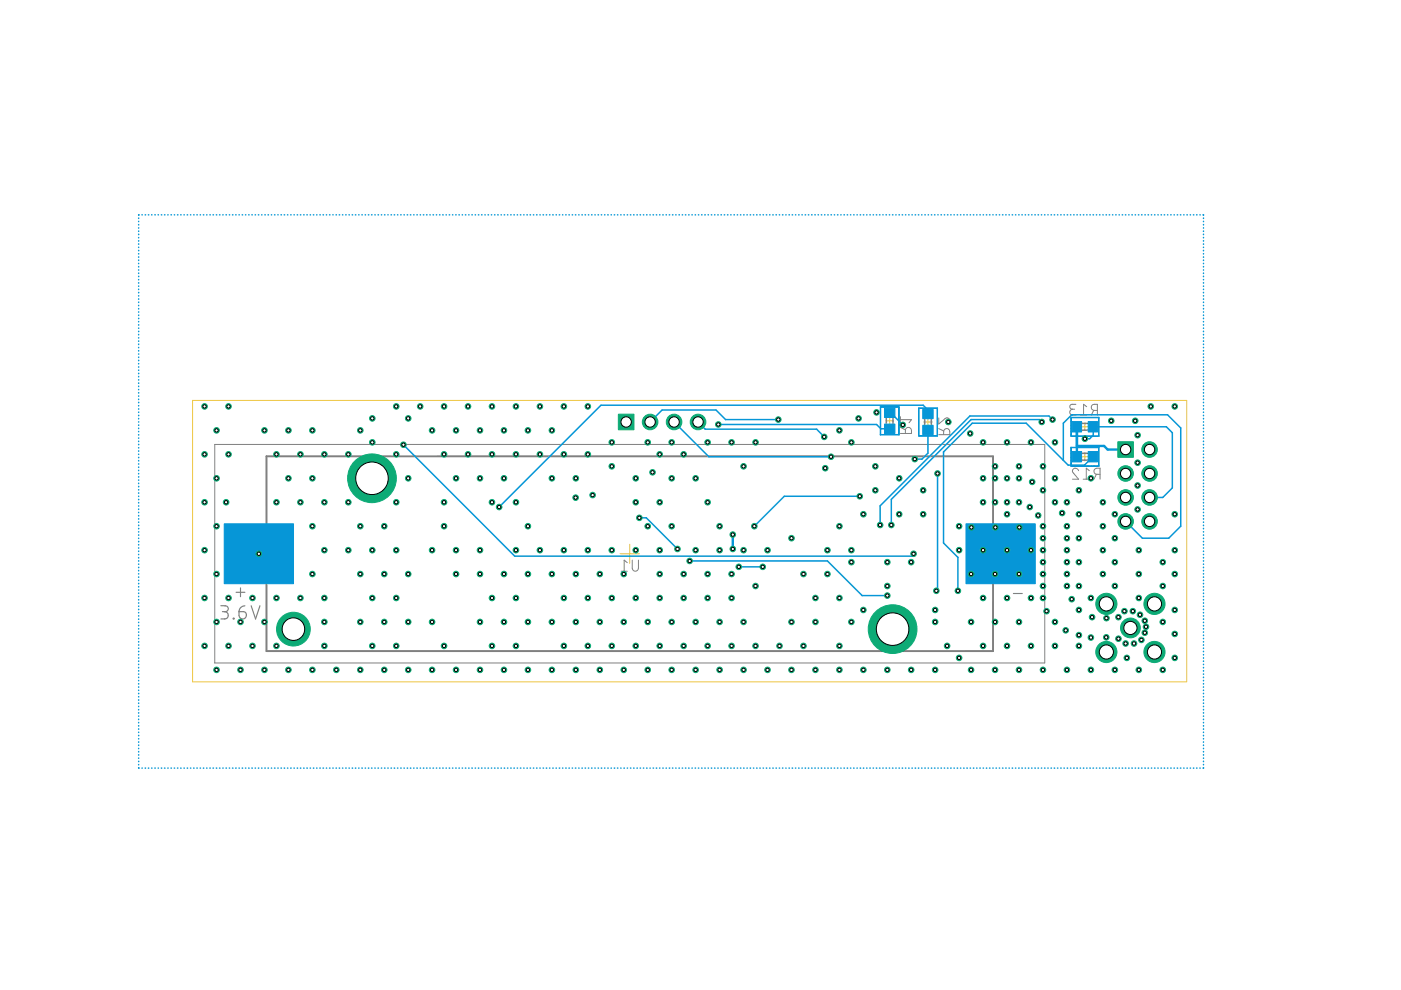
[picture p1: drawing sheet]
<svg xmlns="http://www.w3.org/2000/svg" width="297mm" height="210mm" viewBox="0 0 297 210" stroke-linecap="round" stroke-linejoin="round" font-family="sans-serif">
<path d="M187.8 89.2h1.6M188.6 88.4v1.6M195.8 89.5h1.9M196.7 88.5v1.9M229.1 96.8h1.8M229.2 90.5h1.6M230 89.7v1.6M230 95.9v1.8M131.5 117.4h4.1M133.5 115.4v4" fill="none" stroke="#afd134" stroke-width=".21"/>
<g fill="none" stroke="#808080" stroke-width=".21">
<path d="M45.5 94.2h176v46.4h-176zM82.7 96.8h-26.2v10.5M92.9 96.8h117.6v10.5M190.9 91.9h2.4v-.6a.65 .65 0 0 0-.7-.7 .65 .65 0 0 0-.6 .7v.6M190.9 90.6l1.1 .5M190.9 89h2.4l-.6 .6M190.9 88.3v1.3M199 92.2h2.4v-.7a.66 .66 0 0 0-.7-.6 .66 .66 0 0 0-.6 .6v.7M199 88.6v1.3l1.3-1.1a.64 .64 0 0 1 1.1 .2 .64 .64 0 0 1-.5 .9M199 90.9l1.1 .5M227.5 86.8a.65 .65 0 0 0-.7 .6 .65 .65 0 0 0 .7 .7h.6M228.1 85.7h-.8a.52 .52 0 0 0-.5 .5 .52 .52 0 0 0 .5 .6h.5"/>
<path d="M228.7 99.8a.64 .64 0 0 0-.9-.5 .64 .64 0 0 0-.2 1l1.1 1.3h-1.3M229.1 88.1h1.3M230.4 86.2l-.7-.5v2.4M231 99.8l-.7-.5v2.3M231.9 87l-.5 1.1M232.7 87a1.16 1.16 0 0 1-1.2-.3l-.1-.5 .2-.4 1.1-.1v2.4M133 119.3l-.7-.5v2.3M134 118.8v1.7a.66 .66 0 0 0 .7 .6 .66 .66 0 0 0 .7-.6v-1.7M229.7 101.6h1.3M232.5 100.6l-.6 1M233.2 100.6h-.6a.65 .65 0 0 1-.7-.7 .65 .65 0 0 1 .7-.6h.6v2.3M56.5 127.6v10.4h132.9"/>
<path d="M131.7 121.1h1.3M210.5 127.6v10.4h-5.9"/>
</g>
<path d="M187.9 88.3v1.8M189.3 88.3v1.8M196 88.6v1.7M197.5 88.6v1.7M229.2 96.1h1.7M229.2 97.6h1.7M229.2 89.8h1.7M229.2 91.2h1.7" fill="none" stroke="#808080" stroke-width=".32"/>
<g fill="#808080" stroke="#808080" stroke-width=".21">
<path d="M187.8 90.1h1.7v.8h-1.7z"/>
<path d="M187.8 87.5h1.7v.8h-1.7z"/>
<path d="M230.9 96h.8v1.7h-.8z"/>
<path d="M228.3 96h.9v1.7h-.9z"/>
<path d="M230.9 89.6h.8v1.8h-.8z"/>
<path d="M228.3 89.6h.9v1.8h-.9z"/>
<path d="M195.9 87.8h1.7v.8h-1.7z"/>
<path d="M195.9 90.3h1.7v.8h-1.7z"/>
</g>
<path d="M56.5 96.8h154v41.2h-154z" fill="none" stroke="#808080" stroke-width=".4"/>
<path d="M46.8 128.4h1a.62 .62 0 0 1 .6 .7 .62 .62 0 0 1-.6 .6h-.6M47.6 129.7a.77 .77 0 0 1 .8 .8 .77 .77 0 0 1-.8 .7h-.8M49.5 131.1l.1 .1zM50.1 125.6h1.8M50.7 129.7h.9a.78 .78 0 0 1 .6 .8 .78 .78 0 0 1-.8 .7 .78 .78 0 0 1-.7-.7zM51 124.7v1.8M51.9 128.4l-.5 .2-.5 .3-.2 .8M53.3 128.4l.9 2.8 .9-2.8M214.9 125.8h1.8" fill="none" stroke="#808080" stroke-width=".25"/>
<g fill="#0696d7" stroke="#0696d7" stroke-width=".21">
<path d="M186.6 86.3l.1 5.9z"/>
<path d="M186.6 92.1l4 .1z"/>
<path d="M190.5 86.3l.1 5.9z"/>
<path d="M186.6 86.3h4z"/>
<path d="M227 98.8h6z"/>
<path d="M232.9 94.8l.1 4.1z"/>
<path d="M227.1 94.8l5.9 .1z"/>
<path d="M227.1 94.8v4.1z"/>
<path d="M227 92.4l6 .1z"/>
<path d="M232.9 88.5l.1 4z"/>
<path d="M227.1 88.5l5.9 .1z"/>
<path d="M227.1 88.5v4z"/>
<path d="M198.7 86.5l.1 6z"/>
<path d="M194.8 86.5l4 .1z"/>
<path d="M194.8 86.5v6z"/>
<path d="M194.8 92.4l4 .1z"/>
<path d="M187.5 86.5h2.2v2h-2.2z"/>
<path d="M187.5 89.9h2.2v2h-2.2z"/>
<path d="M227.3 95.7h2v2.2h-2z"/>
<path d="M230.7 95.7h2v2.2h-2z"/>
<path d="M227.3 89.4h2v2.2h-2z"/>
<path d="M230.7 89.4h2v2.2h-2z"/>
<path d="M195.6 90.2h2.2v2h-2.2z"/>
<path d="M195.6 86.8h2.2v2h-2.2z"/>
<path d="M204.8 111.1h14.7v12.7h-14.7z"/>
<path d="M47.5 111.1h14.7v12.7h-14.7z"/>
</g>
<path d="M228.3 90.5v6.3M228.3 94.6h5.8l.7 .7h3.9M155.4 113.3v3.1" fill="none" stroke="#0696d7" stroke-width=".51"/>
<g fill="none" stroke="#0696d7" stroke-width=".32">
<path d="M29.4 46.2v.1M29.4 46.9v.1M29.4 47.6v.1M29.4 48.3v.1M29.4 49v.1M29.4 49.7h.1M29.4 50.4h.1M29.4 51v.1M29.4 51.7v.1M29.4 52.4v.1M29.4 53.1v.1M29.4 53.8h.1"/>
<path d="M29.4 54.5h.1M29.4 55.1v.1M29.4 55.8v.1M29.4 56.5v.1M29.4 57.2v.1M29.4 57.9v.1M29.4 58.6v.1M29.4 59.3h.1M29.4 59.9v.1M29.5 45.6h-.1M30.1 45.6h.1M30.8 45.6h.1"/>
<path d="M31.5 45.6h.1M32.2 45.6h.1M32.8 45.6h.1M33.5 45.6h.1M34.2 45.6h.1M34.9 45.6h.1M35.6 45.6h.1M36.3 45.6h.1M37 45.6h.1M37.6 45.6h.1M38.3 45.6h.1M39 45.6h.1"/>
<path d="M39.7 45.6h.1M40.4 45.6h.1M41.1 45.6h.1M41.7 45.6h.1M42.4 45.6h.1M43.1 45.6h.1M43.8 45.6h.1M44.5 45.6h.1M45.2 45.6h.1M45.9 45.6h.1M46.5 45.6h.1M47.2 45.6h.1"/>
<path d="M47.9 45.6h.1M48.6 45.6h.1M49.3 45.6h.1M50 45.6h.1M50.7 45.6h.1M51.4 45.6h.1M52 45.6h.1M52.7 45.6h.1M53.4 45.6h.1M54.1 45.6h.1M54.8 45.6h.1M55.5 45.6h.1"/>
<path d="M56.2 45.6h.1M56.8 45.6h.1M57.5 45.6h.1M58.2 45.6h.1M58.9 45.6h.1M59.6 45.6h.1M60.3 45.6h.1M61 45.6h.1M61.6 45.6h.1M62.3 45.6h.1M63 45.6h.1M63.7 45.6h.1"/>
<path d="M64.4 45.6h.1M65.1 45.6h.1M65.8 45.6h.1M66.4 45.6h.1M67.1 45.6h.1M67.8 45.6h.1M68.5 45.6h.1M69.2 45.6h.1M69.9 45.6h.1M70.6 45.6h.1M71.2 45.6h.1M71.9 45.6h.1"/>
<path d="M72.6 45.6h.1M73.3 45.6h.1M74 45.6h.1M74.7 45.6h.1M75.4 45.6h.1M76.1 45.6h.1M76.7 45.6h.1M77.4 45.6h.1M78.1 45.6h.1M78.8 45.6h.1M79.5 45.6h.1M80.2 45.6h.1"/>
<path d="M80.9 45.6h.1M81.5 45.6h.1M82.2 45.6h.1M82.9 45.6h.1M83.6 45.6h.1M84.3 45.6h.1M85 45.6h.1M85.7 45.6h.1M86.3 45.6h.1M87 45.6h.1M87.7 45.6h.1M88.4 45.6h.1"/>
<path d="M89.1 45.6h.1M89.8 45.6h.1M90.4 45.6h.1M91.1 45.6h.1M91.8 45.6h.1M92.5 45.6h.1M93.2 45.6h.1M93.9 45.6h.1M94.6 45.6h.1M95.2 45.6h.1M95.9 45.6h.1M96.6 45.6h.1"/>
<path d="M97.3 45.6h.1M98 45.6h.1M98.7 45.6h.1M99.4 45.6h.1M100.1 45.6h.1M100.8 45.6h.1M101.4 45.6h.1M102.1 45.6h.1M102.8 45.6h.1M103.5 45.6h.1M104.2 45.6h.1M104.9 45.6h.1"/>
<path d="M105.5 45.6h.1M106.2 45.6h.1M106.9 45.6h.1M107.6 45.6h.1M108.3 45.6h.1M109 45.6h.1M109.7 45.6h.1M110.3 45.6h.1M111 45.6h.1M111.7 45.6h.1M112.4 45.6h.1M113.1 45.6h.1"/>
<path d="M113.8 45.6h.1M114.5 45.6h.1M115.1 45.6h.1M115.8 45.6h.1M116.5 45.6h.1M117.2 45.6h.1M117.9 45.6h.1M118.6 45.6h.1M119.3 45.6h.1M120 45.6h.1M120.6 45.6h.1M121.3 45.6h.1"/>
<path d="M122 45.6h.1M122.7 45.6h.1M123.4 45.6h.1M124.1 45.6h.1M124.8 45.6h.1M125.4 45.6h.1M126.1 45.6h.1M126.8 45.6h.1M127.5 45.6h.1M128.2 45.6h.1M128.9 45.6h.1M129.6 45.6h.1"/>
<path d="M130.2 45.6h.1M130.9 45.6h.1M131.6 45.6h.1M132.3 45.6h.1M133 45.6h.1M133.7 45.6h.1M134.3 45.6h.1M135 45.6h.1M135.7 45.6h.1M136.4 45.6h.1M137.1 45.6h.1M137.8 45.6h.1"/>
<path d="M138.5 45.6h.1M139.1 45.6h.1M139.8 45.6h.1M140.5 45.6h.1M141.2 45.6h.1M141.9 45.6h.1M142.6 45.6h.1M143.3 45.6h.1M144 45.6h.1M144.7 45.6h.1M145.3 45.6h.1M146 45.6h.1"/>
<path d="M146.7 45.6h.1M147.4 45.6h.1M148.1 45.6h.1M148.8 45.6h.1M149.4 45.6h.1M150.1 45.6h.1M150.8 45.6h.1M151.5 45.6h.1M152.2 45.6h.1M152.9 45.6h.1M153.6 45.6h.1M154.2 45.6h.1"/>
<path d="M154.9 45.6h.1M155.6 45.6h.1M156.3 45.6h.1M157 45.6h.1M157.7 45.6h.1M158.4 45.6h.1M159 45.6h.1M159.7 45.6h.1M160.4 45.6h.1M161.1 45.6h.1M161.8 45.6h.1M162.5 45.6h.1"/>
<path d="M163.2 45.6h.1M163.9 45.6h.1M164.5 45.6h.1M165.2 45.6h.1M165.9 45.6h.1M166.6 45.6h.1M167.3 45.6h.1M168 45.6h.1M168.7 45.6h.1M169.3 45.6h.1M170 45.6h.1M170.7 45.6h.1"/>
<path d="M171.4 45.6h.1M172.1 45.6h.1M172.8 45.6h.1M173.5 45.6h.1M174.1 45.6h.1M174.8 45.6h.1M175.5 45.6h.1M176.2 45.6h.1M176.9 45.6h.1M177.6 45.6h.1M178.3 45.6h.1M178.9 45.6h.1"/>
<path d="M179.6 45.6h.1M180.3 45.6h.1M181 45.6h.1M181.7 45.6h.1M182.4 45.6h.1M183 45.6h.1M183.7 45.6h.1M184.4 45.6h.1M185.1 45.6h.1M185.8 45.6h.1M186.5 45.6h.1M187.2 45.6h.1"/>
<path d="M187.9 45.6h.1M188.6 45.6h.1M189.2 45.6h.1M189.9 45.6h.1M190.6 45.6h.1M191.3 45.6h.1M192 45.6h.1M192.7 45.6h.1M193.4 45.6h.1M194 45.6h.1M194.7 45.6h.1M195.4 45.6h.1"/>
<path d="M196.1 45.6h.1M196.8 45.6h.1M197.5 45.6h.1M198.1 45.6h.1M198.8 45.6h.1M199.5 45.6h.1M200.2 45.6h.1M200.9 45.6h.1M201.6 45.6h.1M202.3 45.6h.1M202.9 45.6h.1M203.6 45.6h.1"/>
<path d="M204.3 45.6h.1M205 45.6h.1M205.7 45.6h.1M206.4 45.6h.1M207.1 45.6h.1M207.8 45.6h.1M208.4 45.6h.1M209.1 45.6h.1M209.8 45.6h.1M210.5 45.6h.1M211.2 45.6h.1M211.9 45.6h.1"/>
<path d="M212.6 45.6h.1M213.2 45.6h.1M213.9 45.6h.1M214.6 45.6h.1M215.3 45.6h.1M216 45.6h.1M216.7 45.6h.1M217.4 45.6h.1M218 45.6h.1M218.7 45.6h.1M219.4 45.6h.1M220.1 45.6h.1"/>
<path d="M220.8 45.6h.1M221.5 45.6h.1M222.2 45.6h.1M222.8 45.6h.1M223.5 45.6h.1M224.2 45.6h.1M224.9 45.6h.1M225.6 45.6h.1M226.3 45.6h.1M227 45.6h.1M227.6 45.6h.1M228.3 45.6h.1"/>
<path d="M229 45.6h.1M229.7 45.6h.1M230.4 45.6h.1M231.1 45.6h.1M231.8 45.6h.1M232.5 45.6h.1M233.1 45.6h.1M233.8 45.6h.1M234.5 45.6h.1M235.2 45.6h.1M235.9 45.6h.1M236.6 45.6h.1"/>
<path d="M237.3 45.6h.1M237.9 45.6h.1M238.6 45.6h.1M239.3 45.6h.1M240 45.6h.1M240.7 45.6h.1M241.4 45.6h.1M242 45.6h.1M242.7 45.6h.1M243.4 45.6h.1M244.1 45.6h.1M244.8 45.6h.1"/>
<path d="M245.5 45.6h.1M246.2 45.6h.1M246.8 45.6h.1M247.5 45.6h.1M248.2 45.6h.1M248.9 45.6h.1M249.6 45.6h.1M250.3 45.6h.1M251 45.6h.1M251.7 45.6h.1M252.3 45.6h.1M253 45.6h.1"/>
<path d="M253.7 45.6h.1M254.4 45.6h.1M255.1 45.6h.1M255.2 46.2v.1M255.2 46.9v.1M255.2 47.6v.1M255.2 48.3v.1M255.2 49v.1M255.2 49.7h.1M255.2 50.4h.1M255.2 51v.1M255.2 51.7v.1"/>
<path d="M255.2 52.4v.1M255.2 53.1v.1M255.2 53.8h.1M255.2 54.5h.1M255.2 55.1v.1M255.2 55.8v.1M255.2 56.5v.1M255.2 57.2v.1M255.2 57.9v.1M255.2 58.6v.1M255.2 59.3h.1M255.2 59.9v.1"/>
<path d="M29.4 60.6v.1M29.4 61.3v.1M29.4 62v.1M29.4 62.7v.1M29.4 63.4v.1M29.4 64.1h.1M29.4 64.7v.1M29.4 65.4v.1M29.4 66.1v.1M29.4 66.8v.1M29.4 67.5v.1M29.4 68.2h.1"/>
<path d="M29.4 68.9h.1M29.4 69.6h.1M29.4 70.2v.1M29.4 70.9v.1M29.4 71.6v.1M29.4 72.3v.1M29.4 73h.1M29.4 73.7h.1M29.4 74.3v.1M29.4 75v.1M29.4 75.7v.1M29.4 76.4v.1"/>
<path d="M29.4 77.1v.1M29.4 77.8v.1M29.4 78.5h.1M29.4 79.1v.1M29.4 79.8v.1M255.2 60.6v.1M255.2 61.3v.1M255.2 62v.1M255.2 62.7v.1M255.2 63.4v.1M255.2 64.1h.1M255.2 64.7v.1"/>
<path d="M255.2 65.4v.1M255.2 66.1v.1M255.2 66.8v.1M255.2 67.5v.1M255.2 68.2h.1M255.2 68.9h.1M255.2 69.6h.1M255.2 70.2v.1M255.2 70.9v.1M255.2 71.6v.1M255.2 72.3v.1M255.2 73h.1"/>
<path d="M255.2 73.7h.1M255.2 74.3v.1M255.2 75v.1M255.2 75.7v.1M255.2 76.4v.1M255.2 77.1v.1M255.2 77.8v.1M255.2 78.5h.1M255.2 79.1v.1M255.2 79.8v.1M29.4 80.5v.1M29.4 81.2v.1"/>
<path d="M29.4 81.9v.1M29.4 82.6h.1M29.4 83.2v.1M29.4 83.9v.1M29.4 84.6v.1M29.4 85.3v.1M29.4 86v.1M29.4 86.7v.1M29.4 87.4h.1M29.4 88.1h.1M29.4 88.7v.1M29.4 89.4v.1"/>
<path d="M29.4 90.1v.1M29.4 90.8v.1M29.4 91.5h.1M29.4 92.2h.1M29.4 92.9h.1M29.4 93.5v.1M29.4 94.2v.1M29.4 94.9v.1M29.4 95.6v.1M29.4 96.3v.1M29.4 97h.1M29.4 97.6v.1"/>
<path d="M29.4 98.3v.1M29.4 99v.1M29.4 99.7v.1M85.5 94.3l23.6 23.6h84.3l.3-.2v-.3M142.9 89.5l7.4 7.3h25.9M148 89.5l1.5 1.5h23.6l1.7 1.6M152.3 90h33.5l1 .9h1.8M165 89h-11.2l-2-2.1h-11.4l-2.6 2.6M188.6 87.5h.2l2.6 2.6M196.7 91.2v4.9l-1.2 1.2h-1.5M196.7 87.8v-.9l-1-1h-68.3l-21.6 21.6M220.9 89.5l-.5-.5h-14.5l-16.9 16.9v5.4"/>
<path d="M223.2 89l-.8-.8h-16.8l-19 19.1v4M225.4 97.6v-7.9l1.8-1.8h20.3l2.8 2.8v20.9l-2.5 2.5h-5.6l-3.5-3.5M225.4 97.6l-7.8-7.9h-11.5l-6.1 6.1v19.3l3.1 3.1v7.1M230 93h1l.8-.7-.1-1.8h15.6l1.3 1.3v11.6l-2.1 2.1h-2.8M231.7 96.8l-1.8 1.8h-3.4l-1.1-1M255.2 80.5v.1M255.2 81.2v.1M255.2 81.9v.1M255.2 82.6h.1M255.2 83.2v.1M255.2 83.9v.1M255.2 84.6v.1"/>
<path d="M255.2 85.3v.1M255.2 86v.1M255.2 86.7v.1M255.2 87.4h.1M255.2 88.1h.1M255.2 88.7v.1M255.2 89.4v.1M255.2 90.1v.1M255.2 90.8v.1M255.2 91.5h.1M255.2 92.2h.1M255.2 92.9h.1"/>
<path d="M255.2 93.5v.1M255.2 94.2v.1M255.2 94.9v.1M255.2 95.6v.1M255.2 96.3v.1M255.2 97h.1M255.2 97.6v.1M255.2 98.3v.1M255.2 99v.1M255.2 99.7v.1M29.4 100.4v.1M29.4 101.1v.1"/>
<path d="M29.4 101.8h.1M29.4 102.4v.1M29.4 103.1v.1M29.4 103.8v.1M29.4 104.5v.1M29.4 105.2v.1M29.4 105.9v.1M29.4 106.6h.1M29.4 107.3h.1M29.4 107.9v.1M29.4 108.6v.1M29.4 109.3v.1"/>
<path d="M29.4 110v.1M29.4 110.7h.1M29.4 111.4h.1M29.4 112v.1M29.4 112.7v.1M29.4 113.4v.1M29.4 114.1v.1M29.4 114.8v.1M29.4 115.5h.1M29.4 116.2h.1M29.4 116.8v.1M29.4 117.5v.1"/>
<path d="M29.4 118.2v.1M29.4 118.9v.1M29.4 119.6v.1M135.6 109.8h1.4l6.6 6.6M146.2 118.9h29.2l7.4 7.4h5.3M182.3 105.2h-16l-6.4 6.4M198.8 100.4v24.6l-.3 .3M255.2 100.4v.1M255.2 101.1v.1M255.2 101.8h.1M255.2 102.4v.1M255.2 103.1v.1"/>
<path d="M255.2 103.8v.1M255.2 104.5v.1M255.2 105.2v.1M255.2 105.9v.1M255.2 106.6h.1M255.2 107.3h.1M255.2 107.9v.1M255.2 108.6v.1M255.2 109.3v.1M255.2 110v.1M255.2 110.7h.1M255.2 111.4h.1"/>
<path d="M255.2 112v.1M255.2 112.7v.1M255.2 113.4v.1M255.2 114.1v.1M255.2 114.8v.1M255.2 115.5h.1M255.2 116.2h.1M255.2 116.8v.1M255.2 117.5v.1M255.2 118.2v.1M255.2 118.9v.1M255.2 119.6v.1"/>
<path d="M29.4 120.3v.1M29.4 120.9v.1M29.4 121.6v.1M29.4 122.3v.1M29.4 123v.1M29.4 123.7v.1M29.4 124.4v.1M29.4 125.1h.1M29.4 125.8h.1M29.4 126.4v.1M29.4 127.1v.1M29.4 127.8v.1"/>
<path d="M29.4 128.5v.1M29.4 129.2v.1M29.4 129.9h.1M29.4 130.6h.1M29.4 131.2v.1M29.4 131.9v.1M29.4 132.6v.1M29.4 133.3v.1M29.4 134h.1M29.4 134.7h.1M29.4 135.4h.1M29.4 136v.1"/>
<path d="M29.4 136.7v.1M29.4 137.4v.1M29.4 138.1v.1M29.4 138.8v.1M29.4 139.5v.1M156.6 120.2h5.1M255.2 120.3v.1M255.2 120.9v.1M255.2 121.6v.1M255.2 122.3v.1M255.2 123v.1M255.2 123.7v.1"/>
<path d="M255.2 124.4v.1M255.2 125.1h.1M255.2 125.8h.1M255.2 126.4v.1M255.2 127.1v.1M255.2 127.8v.1M255.2 128.5v.1M255.2 129.2v.1M255.2 129.9h.1M255.2 130.6h.1M255.2 131.2v.1M255.2 131.9v.1"/>
<path d="M255.2 132.6v.1M255.2 133.3v.1M255.2 134h.1M255.2 134.7h.1M255.2 135.4h.1M255.2 136v.1M255.2 136.7v.1M255.2 137.4v.1M255.2 138.1v.1M255.2 138.8v.1M255.2 139.5v.1M29.4 140.1v.1"/>
<path d="M29.4 140.8v.1M29.4 141.5v.1M29.4 142.2v.1M29.4 142.9v.1M29.4 143.6v.1M29.4 144.3h.1M29.4 144.9v.1M29.4 145.6v.1M29.4 146.3v.1M29.4 147v.1M29.4 147.7v.1M29.4 148.4v.1"/>
<path d="M29.4 149.1h.1M29.4 149.8h.1M29.4 150.4v.1M29.4 151.1v.1M29.4 151.8v.1M29.4 152.5v.1M29.4 153.2h.1M29.4 153.9h.1M29.4 154.5v.1M29.4 155.2v.1M29.4 155.9v.1M29.4 156.6v.1"/>
<path d="M29.4 157.3v.1M29.4 158v.1M29.4 158.7h.1M29.4 159.3v.1M255.2 140.1v.1M255.2 140.8v.1M255.2 141.5v.1M255.2 142.2v.1M255.2 142.9v.1M255.2 143.6v.1M255.2 144.3h.1M255.2 144.9v.1"/>
<path d="M255.2 145.6v.1M255.2 146.3v.1M255.2 147v.1M255.2 147.7v.1M255.2 148.4v.1M255.2 149.1h.1M255.2 149.8h.1M255.2 150.4v.1M255.2 151.1v.1M255.2 151.8v.1M255.2 152.5v.1M255.2 153.2h.1"/>
<path d="M255.2 153.9h.1M255.2 154.5v.1M255.2 155.2v.1M255.2 155.9v.1M255.2 156.6v.1M255.2 157.3v.1M255.2 158v.1M255.2 158.7h.1M255.2 159.3v.1M29.4 162.8l.1 .1M29.4 160v.1M29.4 160.7v.1"/>
<path d="M29.4 161.4v.1M29.4 162.1v.1M30.1 162.9h.1M30.8 162.9h.1M31.5 162.9h.1M32.2 162.9h.1M32.8 162.9h.1M33.5 162.9h.1M34.2 162.9h.1M34.9 162.9h.1M35.6 162.9h.1M36.3 162.9h.1"/>
<path d="M37 162.9h.1M37.6 162.9h.1M38.3 162.9h.1M39 162.9h.1M39.7 162.9h.1M40.4 162.9h.1M41.1 162.9h.1M41.7 162.9h.1M42.4 162.9h.1M43.1 162.9h.1M43.8 162.9h.1M44.5 162.9h.1"/>
<path d="M45.2 162.9h.1M45.9 162.9h.1M46.5 162.9h.1M47.2 162.9h.1M47.9 162.9h.1M48.6 162.9h.1M49.3 162.9h.1M50 162.9h.1M50.7 162.9h.1M51.4 162.9h.1M52 162.9h.1M52.7 162.9h.1"/>
<path d="M53.4 162.9h.1M54.1 162.9h.1M54.8 162.9h.1M55.5 162.9h.1M56.2 162.9h.1M56.8 162.9h.1M57.5 162.9h.1M58.2 162.9h.1M58.9 162.9h.1M59.6 162.9h.1M60.3 162.9h.1M61 162.9h.1"/>
<path d="M61.6 162.9h.1M62.3 162.9h.1M63 162.9h.1M63.7 162.9h.1M64.4 162.9h.1M65.1 162.9h.1M65.8 162.9h.1M66.4 162.9h.1M67.1 162.9h.1M67.8 162.9h.1M68.5 162.9h.1M69.2 162.9h.1"/>
<path d="M69.9 162.9h.1M70.6 162.9h.1M71.2 162.9h.1M71.9 162.9h.1M72.6 162.9h.1M73.3 162.9h.1M74 162.9h.1M74.7 162.9h.1M75.4 162.9h.1M76.1 162.9h.1M76.7 162.9h.1M77.4 162.9h.1"/>
<path d="M78.1 162.9h.1M78.8 162.9h.1M79.5 162.9h.1M80.2 162.9h.1M80.9 162.9h.1M81.5 162.9h.1M82.2 162.9h.1M82.9 162.9h.1M83.6 162.9h.1M84.3 162.9h.1M85 162.9h.1M85.7 162.9h.1"/>
<path d="M86.3 162.9h.1M87 162.9h.1M87.7 162.9h.1M88.4 162.9h.1M89.1 162.9h.1M89.8 162.9h.1M90.4 162.9h.1M91.1 162.9h.1M91.8 162.9h.1M92.5 162.9h.1M93.2 162.9h.1M93.9 162.9h.1"/>
<path d="M94.6 162.9h.1M95.2 162.9h.1M95.9 162.9h.1M96.6 162.9h.1M97.3 162.9h.1M98 162.9h.1M98.7 162.9h.1M99.4 162.9h.1M100.1 162.9h.1M100.8 162.9h.1M101.4 162.9h.1M102.1 162.9h.1"/>
<path d="M102.8 162.9h.1M103.5 162.9h.1M104.2 162.9h.1M104.9 162.9h.1M105.5 162.9h.1M106.2 162.9h.1M106.9 162.9h.1M107.6 162.9h.1M108.3 162.9h.1M109 162.9h.1M109.7 162.9h.1M110.3 162.9h.1"/>
<path d="M111 162.9h.1M111.7 162.9h.1M112.4 162.9h.1M113.1 162.9h.1M113.8 162.9h.1M114.5 162.9h.1M115.1 162.9h.1M115.8 162.9h.1M116.5 162.9h.1M117.2 162.9h.1M117.9 162.9h.1M118.6 162.9h.1"/>
<path d="M119.3 162.9h.1M120 162.9h.1M120.6 162.9h.1M121.3 162.9h.1M122 162.9h.1M122.7 162.9h.1M123.4 162.9h.1M124.1 162.9h.1M124.8 162.9h.1M125.4 162.9h.1M126.1 162.9h.1M126.8 162.9h.1"/>
<path d="M127.5 162.9h.1M128.2 162.9h.1M128.9 162.9h.1M129.6 162.9h.1M130.2 162.9h.1M130.9 162.9h.1M131.6 162.9h.1M132.3 162.9h.1M133 162.9h.1M133.7 162.9h.1M134.3 162.9h.1M135 162.9h.1"/>
<path d="M135.7 162.9h.1M136.4 162.9h.1M137.1 162.9h.1M137.8 162.9h.1M138.5 162.9h.1M139.1 162.9h.1M139.8 162.9h.1M140.5 162.9h.1M141.2 162.9h.1M141.9 162.9h.1M142.6 162.9h.1M143.3 162.9h.1"/>
<path d="M144 162.9h.1M144.7 162.9h.1M145.3 162.9h.1M146 162.9h.1M146.7 162.9h.1M147.4 162.9h.1M148.1 162.9h.1M148.8 162.9h.1M149.4 162.9h.1M150.1 162.9h.1M150.8 162.9h.1M151.5 162.9h.1"/>
<path d="M152.2 162.9h.1M152.9 162.9h.1M153.6 162.9h.1M154.2 162.9h.1M154.9 162.9h.1M155.6 162.9h.1M156.3 162.9h.1M157 162.9h.1M157.7 162.9h.1M158.4 162.9h.1M159 162.9h.1M159.7 162.9h.1"/>
<path d="M160.4 162.9h.1M161.1 162.9h.1M161.8 162.9h.1M162.5 162.9h.1M163.2 162.9h.1M163.9 162.9h.1M164.5 162.9h.1M165.2 162.9h.1M165.9 162.9h.1M166.6 162.9h.1M167.3 162.9h.1M168 162.9h.1"/>
<path d="M168.7 162.9h.1M169.3 162.9h.1M170 162.9h.1M170.7 162.9h.1M171.4 162.9h.1M172.1 162.9h.1M172.8 162.9h.1M173.5 162.9h.1M174.1 162.9h.1M174.8 162.9h.1M175.5 162.9h.1M176.2 162.9h.1"/>
<path d="M176.9 162.9h.1M177.6 162.9h.1M178.3 162.9h.1M178.9 162.9h.1M179.6 162.9h.1M180.3 162.9h.1M181 162.9h.1M181.7 162.9h.1M182.4 162.9h.1M183 162.9h.1M183.7 162.9h.1M184.4 162.9h.1"/>
<path d="M185.1 162.9h.1M185.8 162.9h.1M186.5 162.9h.1M187.2 162.9h.1M187.9 162.9h.1M188.6 162.9h.1M189.2 162.9h.1M189.9 162.9h.1M190.6 162.9h.1M191.3 162.9h.1M192 162.9h.1M192.7 162.9h.1"/>
<path d="M193.4 162.9h.1M194 162.9h.1M194.7 162.9h.1M195.4 162.9h.1M196.1 162.9h.1M196.8 162.9h.1M197.5 162.9h.1M198.1 162.9h.1M198.8 162.9h.1M199.5 162.9h.1M200.2 162.9h.1M200.9 162.9h.1"/>
<path d="M201.6 162.9h.1M202.3 162.9h.1M202.9 162.9h.1M203.6 162.9h.1M204.3 162.9h.1M205 162.9h.1M205.7 162.9h.1M206.4 162.9h.1M207.1 162.9h.1M207.8 162.9h.1M208.4 162.9h.1M209.1 162.9h.1"/>
<path d="M209.8 162.9h.1M210.5 162.9h.1M211.2 162.9h.1M211.9 162.9h.1M212.6 162.9h.1M213.2 162.9h.1M213.9 162.9h.1M214.6 162.9h.1M215.3 162.9h.1M216 162.9h.1M216.7 162.9h.1M217.4 162.9h.1"/>
<path d="M218 162.9h.1M218.7 162.9h.1M219.4 162.9h.1M220.1 162.9h.1M220.8 162.9h.1M221.5 162.9h.1M222.2 162.9h.1M222.8 162.9h.1M223.5 162.9h.1M224.2 162.9h.1M224.9 162.9h.1M225.6 162.9h.1"/>
<path d="M226.3 162.9h.1M227 162.9h.1M227.6 162.9h.1M228.3 162.9h.1M229 162.9h.1M229.7 162.9h.1M230.4 162.9h.1M231.1 162.9h.1M231.8 162.9h.1M232.5 162.9h.1M233.1 162.9h.1M233.8 162.9h.1"/>
<path d="M234.5 162.9h.1M235.2 162.9h.1M235.9 162.9h.1M236.6 162.9h.1M237.3 162.9h.1M237.9 162.9h.1M238.6 162.9h.1M239.3 162.9h.1M240 162.9h.1M240.7 162.9h.1M241.4 162.9h.1M242 162.9h.1"/>
<path d="M242.7 162.9h.1M243.4 162.9h.1M244.1 162.9h.1M244.8 162.9h.1M245.5 162.9h.1M246.2 162.9h.1M246.8 162.9h.1M247.5 162.9h.1M248.2 162.9h.1M248.9 162.9h.1M249.6 162.9h.1M250.3 162.9h.1"/>
<path d="M251 162.9h.1M251.7 162.9h.1M252.3 162.9h.1M253 162.9h.1M253.7 162.9h.1M254.4 162.9h.1M255.2 160v.1M255.2 160.7v.1M255.2 161.4v.1M255.2 162.1v.1M255.2 162.8l-.1 .1"/>
</g>
<circle cx="239.7" cy="133.1" r="2.1" fill="#0dab76" stroke="#0dab76" stroke-width=".21"/>
<circle cx="239.7" cy="133.1" r="1.4" fill="#fff" stroke="#000" stroke-width=".21"/>
<circle cx="234.6" cy="128" r="2.24" fill="#0dab76" stroke="#0dab76" stroke-width=".21"/>
<circle cx="234.6" cy="128" r="1.5" fill="#fff" stroke="#000" stroke-width=".21"/>
<circle cx="244.8" cy="128" r="2.24" fill="#0dab76" stroke="#0dab76" stroke-width=".21"/>
<circle cx="244.8" cy="128" r="1.5" fill="#fff" stroke="#000" stroke-width=".21"/>
<circle cx="234.6" cy="138.2" r="2.24" fill="#0dab76" stroke="#0dab76" stroke-width=".21"/>
<circle cx="234.6" cy="138.2" r="1.5" fill="#fff" stroke="#000" stroke-width=".21"/>
<circle cx="244.8" cy="138.2" r="2.24" fill="#0dab76" stroke="#0dab76" stroke-width=".21"/>
<circle cx="244.8" cy="138.2" r="1.5" fill="#fff" stroke="#000" stroke-width=".21"/>
<path d="M237 93.7h3.3v3.3h-3.3z" fill="#0dab76" stroke="#0dab76" stroke-width=".21"/>
<circle cx="238.7" cy="95.3" r="1.1" fill="#fff" stroke="#000" stroke-width=".21"/>
<circle cx="243.7" cy="95.3" r="1.65" fill="#0dab76" stroke="#0dab76" stroke-width=".21"/>
<circle cx="243.7" cy="95.3" r="1.1" fill="#fff" stroke="#000" stroke-width=".21"/>
<circle cx="238.7" cy="100.4" r="1.65" fill="#0dab76" stroke="#0dab76" stroke-width=".21"/>
<circle cx="238.7" cy="100.4" r="1.1" fill="#fff" stroke="#000" stroke-width=".21"/>
<circle cx="243.7" cy="100.4" r="1.65" fill="#0dab76" stroke="#0dab76" stroke-width=".21"/>
<circle cx="243.7" cy="100.4" r="1.1" fill="#fff" stroke="#000" stroke-width=".21"/>
<circle cx="238.7" cy="105.5" r="1.65" fill="#0dab76" stroke="#0dab76" stroke-width=".21"/>
<circle cx="238.7" cy="105.5" r="1.1" fill="#fff" stroke="#000" stroke-width=".21"/>
<circle cx="243.7" cy="105.5" r="1.65" fill="#0dab76" stroke="#0dab76" stroke-width=".21"/>
<circle cx="243.7" cy="105.5" r="1.1" fill="#fff" stroke="#000" stroke-width=".21"/>
<circle cx="238.7" cy="110.6" r="1.65" fill="#0dab76" stroke="#0dab76" stroke-width=".21"/>
<circle cx="238.7" cy="110.6" r="1.1" fill="#fff" stroke="#000" stroke-width=".21"/>
<circle cx="243.7" cy="110.6" r="1.65" fill="#0dab76" stroke="#0dab76" stroke-width=".21"/>
<circle cx="243.7" cy="110.6" r="1.1" fill="#fff" stroke="#000" stroke-width=".21"/>
<circle cx="189.3" cy="133.4" r="5.2" fill="#0dab76" stroke="#0dab76" stroke-width=".21"/>
<circle cx="189.3" cy="133.4" r="3.5" fill="#fff" stroke="#000" stroke-width=".21"/>
<circle cx="78.9" cy="101.4" r="5.2" fill="#0dab76" stroke="#0dab76" stroke-width=".21"/>
<circle cx="78.9" cy="101.4" r="3.5" fill="#fff" stroke="#000" stroke-width=".21"/>
<circle cx="62.2" cy="133.4" r="3.6" fill="#0dab76" stroke="#0dab76" stroke-width=".21"/>
<circle cx="62.2" cy="133.4" r="2.39" fill="#fff" stroke="#000" stroke-width=".21"/>
<path d="M131.1 87.8h3.3v3.3h-3.3z" fill="#0dab76" stroke="#0dab76" stroke-width=".21"/>
<circle cx="132.8" cy="89.5" r="1.1" fill="#fff" stroke="#000" stroke-width=".21"/>
<circle cx="137.8" cy="89.5" r="1.65" fill="#0dab76" stroke="#0dab76" stroke-width=".21"/>
<circle cx="137.8" cy="89.5" r="1.1" fill="#fff" stroke="#000" stroke-width=".21"/>
<circle cx="142.9" cy="89.5" r="1.65" fill="#0dab76" stroke="#0dab76" stroke-width=".21"/>
<circle cx="142.9" cy="89.5" r="1.1" fill="#fff" stroke="#000" stroke-width=".21"/>
<circle cx="148" cy="89.5" r="1.65" fill="#0dab76" stroke="#0dab76" stroke-width=".21"/>
<circle cx="148" cy="89.5" r="1.1" fill="#fff" stroke="#000" stroke-width=".21"/>
<circle cx="213.5" cy="101.4" r=".59" fill="#0dab76" stroke="#0dab76" stroke-width=".21"/>
<circle cx="213.5" cy="101.4" r=".36" fill="#fff" stroke="#000" stroke-width=".21"/>
<circle cx="216" cy="101.4" r=".59" fill="#0dab76" stroke="#0dab76" stroke-width=".21"/>
<circle cx="216" cy="101.4" r=".36" fill="#fff" stroke="#000" stroke-width=".21"/>
<circle cx="218.8" cy="102.2" r=".59" fill="#0dab76" stroke="#0dab76" stroke-width=".21"/>
<circle cx="218.8" cy="102.2" r=".36" fill="#fff" stroke="#000" stroke-width=".21"/>
<circle cx="221.1" cy="103.9" r=".59" fill="#0dab76" stroke="#0dab76" stroke-width=".21"/>
<circle cx="221.1" cy="103.9" r=".36" fill="#fff" stroke="#000" stroke-width=".21"/>
<circle cx="223.7" cy="106.5" r=".59" fill="#0dab76" stroke="#0dab76" stroke-width=".21"/>
<circle cx="223.7" cy="106.5" r=".36" fill="#fff" stroke="#000" stroke-width=".21"/>
<circle cx="223.7" cy="101.4" r=".59" fill="#0dab76" stroke="#0dab76" stroke-width=".21"/>
<circle cx="223.7" cy="101.4" r=".36" fill="#fff" stroke="#000" stroke-width=".21"/>
<circle cx="226.2" cy="106.5" r=".59" fill="#0dab76" stroke="#0dab76" stroke-width=".21"/>
<circle cx="226.2" cy="106.5" r=".36" fill="#fff" stroke="#000" stroke-width=".21"/>
<circle cx="225.2" cy="108.8" r=".59" fill="#0dab76" stroke="#0dab76" stroke-width=".21"/>
<circle cx="225.2" cy="108.8" r=".36" fill="#fff" stroke="#000" stroke-width=".21"/>
<circle cx="226.2" cy="111.6" r=".59" fill="#0dab76" stroke="#0dab76" stroke-width=".21"/>
<circle cx="226.2" cy="111.6" r=".36" fill="#fff" stroke="#000" stroke-width=".21"/>
<circle cx="226.2" cy="114.1" r=".59" fill="#0dab76" stroke="#0dab76" stroke-width=".21"/>
<circle cx="226.2" cy="114.1" r=".36" fill="#fff" stroke="#000" stroke-width=".21"/>
<circle cx="226.2" cy="116.6" r=".59" fill="#0dab76" stroke="#0dab76" stroke-width=".21"/>
<circle cx="226.2" cy="116.6" r=".36" fill="#fff" stroke="#000" stroke-width=".21"/>
<circle cx="226.2" cy="119.2" r=".59" fill="#0dab76" stroke="#0dab76" stroke-width=".21"/>
<circle cx="226.2" cy="119.2" r=".36" fill="#fff" stroke="#000" stroke-width=".21"/>
<circle cx="226.2" cy="121.7" r=".59" fill="#0dab76" stroke="#0dab76" stroke-width=".21"/>
<circle cx="226.2" cy="121.7" r=".36" fill="#fff" stroke="#000" stroke-width=".21"/>
<circle cx="226.2" cy="124.2" r=".59" fill="#0dab76" stroke="#0dab76" stroke-width=".21"/>
<circle cx="226.2" cy="124.2" r=".36" fill="#fff" stroke="#000" stroke-width=".21"/>
<circle cx="227.2" cy="127" r=".59" fill="#0dab76" stroke="#0dab76" stroke-width=".21"/>
<circle cx="227.2" cy="127" r=".36" fill="#fff" stroke="#000" stroke-width=".21"/>
<circle cx="228.7" cy="129.3" r=".59" fill="#0dab76" stroke="#0dab76" stroke-width=".21"/>
<circle cx="228.7" cy="129.3" r=".36" fill="#fff" stroke="#000" stroke-width=".21"/>
<circle cx="231.5" cy="130.9" r=".59" fill="#0dab76" stroke="#0dab76" stroke-width=".21"/>
<circle cx="231.5" cy="130.9" r=".36" fill="#fff" stroke="#000" stroke-width=".21"/>
<circle cx="237.1" cy="130.9" r=".59" fill="#0dab76" stroke="#0dab76" stroke-width=".21"/>
<circle cx="237.1" cy="130.9" r=".36" fill="#fff" stroke="#000" stroke-width=".21"/>
<circle cx="238.4" cy="129.6" r=".59" fill="#0dab76" stroke="#0dab76" stroke-width=".21"/>
<circle cx="238.4" cy="129.6" r=".36" fill="#fff" stroke="#000" stroke-width=".21"/>
<circle cx="237.1" cy="135.4" r=".59" fill="#0dab76" stroke="#0dab76" stroke-width=".21"/>
<circle cx="237.1" cy="135.4" r=".36" fill="#fff" stroke="#000" stroke-width=".21"/>
<circle cx="238.7" cy="136.4" r=".59" fill="#0dab76" stroke="#0dab76" stroke-width=".21"/>
<circle cx="238.7" cy="136.4" r=".36" fill="#fff" stroke="#000" stroke-width=".21"/>
<circle cx="240.4" cy="136.4" r=".59" fill="#0dab76" stroke="#0dab76" stroke-width=".21"/>
<circle cx="240.4" cy="136.4" r=".36" fill="#fff" stroke="#000" stroke-width=".21"/>
<circle cx="242" cy="135.7" r=".59" fill="#0dab76" stroke="#0dab76" stroke-width=".21"/>
<circle cx="242" cy="135.7" r=".36" fill="#fff" stroke="#000" stroke-width=".21"/>
<circle cx="240.2" cy="129.6" r=".59" fill="#0dab76" stroke="#0dab76" stroke-width=".21"/>
<circle cx="240.2" cy="129.6" r=".36" fill="#fff" stroke="#000" stroke-width=".21"/>
<circle cx="241.7" cy="130.3" r=".59" fill="#0dab76" stroke="#0dab76" stroke-width=".21"/>
<circle cx="241.7" cy="130.3" r=".36" fill="#fff" stroke="#000" stroke-width=".21"/>
<circle cx="242.7" cy="131.6" r=".59" fill="#0dab76" stroke="#0dab76" stroke-width=".21"/>
<circle cx="242.7" cy="131.6" r=".36" fill="#fff" stroke="#000" stroke-width=".21"/>
<circle cx="242.7" cy="134.2" r=".59" fill="#0dab76" stroke="#0dab76" stroke-width=".21"/>
<circle cx="242.7" cy="134.2" r=".36" fill="#fff" stroke="#000" stroke-width=".21"/>
<circle cx="243" cy="132.9" r=".59" fill="#0dab76" stroke="#0dab76" stroke-width=".21"/>
<circle cx="243" cy="132.9" r=".36" fill="#fff" stroke="#000" stroke-width=".21"/>
<circle cx="228.7" cy="134.7" r=".59" fill="#0dab76" stroke="#0dab76" stroke-width=".21"/>
<circle cx="228.7" cy="134.7" r=".36" fill="#fff" stroke="#000" stroke-width=".21"/>
<circle cx="223.7" cy="131.9" r=".59" fill="#0dab76" stroke="#0dab76" stroke-width=".21"/>
<circle cx="223.7" cy="131.9" r=".36" fill="#fff" stroke="#000" stroke-width=".21"/>
<circle cx="221.1" cy="124.2" r=".59" fill="#0dab76" stroke="#0dab76" stroke-width=".21"/>
<circle cx="221.1" cy="124.2" r=".36" fill="#fff" stroke="#000" stroke-width=".21"/>
<circle cx="221.1" cy="121.7" r=".59" fill="#0dab76" stroke="#0dab76" stroke-width=".21"/>
<circle cx="221.1" cy="121.7" r=".36" fill="#fff" stroke="#000" stroke-width=".21"/>
<circle cx="221.1" cy="119.2" r=".59" fill="#0dab76" stroke="#0dab76" stroke-width=".21"/>
<circle cx="221.1" cy="119.2" r=".36" fill="#fff" stroke="#000" stroke-width=".21"/>
<circle cx="221.1" cy="116.6" r=".59" fill="#0dab76" stroke="#0dab76" stroke-width=".21"/>
<circle cx="221.1" cy="116.6" r=".36" fill="#fff" stroke="#000" stroke-width=".21"/>
<circle cx="221.1" cy="114.1" r=".59" fill="#0dab76" stroke="#0dab76" stroke-width=".21"/>
<circle cx="221.1" cy="114.1" r=".36" fill="#fff" stroke="#000" stroke-width=".21"/>
<circle cx="221.1" cy="111.6" r=".59" fill="#0dab76" stroke="#0dab76" stroke-width=".21"/>
<circle cx="221.1" cy="111.6" r=".36" fill="#fff" stroke="#000" stroke-width=".21"/>
<circle cx="220.1" cy="109.3" r=".59" fill="#0dab76" stroke="#0dab76" stroke-width=".21"/>
<circle cx="220.1" cy="109.3" r=".36" fill="#fff" stroke="#000" stroke-width=".21"/>
<circle cx="218.3" cy="107.5" r=".59" fill="#0dab76" stroke="#0dab76" stroke-width=".21"/>
<circle cx="218.3" cy="107.5" r=".36" fill="#fff" stroke="#000" stroke-width=".21"/>
<circle cx="216" cy="106.5" r=".59" fill="#0dab76" stroke="#0dab76" stroke-width=".21"/>
<circle cx="216" cy="106.5" r=".36" fill="#fff" stroke="#000" stroke-width=".21"/>
<circle cx="213.5" cy="106.5" r=".59" fill="#0dab76" stroke="#0dab76" stroke-width=".21"/>
<circle cx="213.5" cy="106.5" r=".36" fill="#fff" stroke="#000" stroke-width=".21"/>
<circle cx="213.5" cy="109" r=".59" fill="#0dab76" stroke="#0dab76" stroke-width=".21"/>
<circle cx="213.5" cy="109" r=".36" fill="#fff" stroke="#000" stroke-width=".21"/>
<circle cx="221.1" cy="126.8" r=".59" fill="#0dab76" stroke="#0dab76" stroke-width=".21"/>
<circle cx="221.1" cy="126.8" r=".36" fill="#fff" stroke="#000" stroke-width=".21"/>
<circle cx="221.9" cy="129.6" r=".59" fill="#0dab76" stroke="#0dab76" stroke-width=".21"/>
<circle cx="221.9" cy="129.6" r=".36" fill="#fff" stroke="#000" stroke-width=".21"/>
<circle cx="226" cy="133.6" r=".59" fill="#0dab76" stroke="#0dab76" stroke-width=".21"/>
<circle cx="226" cy="133.6" r=".36" fill="#fff" stroke="#000" stroke-width=".21"/>
<circle cx="231.3" cy="135.2" r=".59" fill="#0dab76" stroke="#0dab76" stroke-width=".21"/>
<circle cx="231.3" cy="135.2" r=".36" fill="#fff" stroke="#000" stroke-width=".21"/>
<circle cx="213.5" cy="93.8" r=".59" fill="#0dab76" stroke="#0dab76" stroke-width=".21"/>
<circle cx="213.5" cy="93.8" r=".36" fill="#fff" stroke="#000" stroke-width=".21"/>
<circle cx="218.6" cy="93.8" r=".59" fill="#0dab76" stroke="#0dab76" stroke-width=".21"/>
<circle cx="218.6" cy="93.8" r=".36" fill="#fff" stroke="#000" stroke-width=".21"/>
<circle cx="208.4" cy="93.8" r=".59" fill="#0dab76" stroke="#0dab76" stroke-width=".21"/>
<circle cx="208.4" cy="93.8" r=".36" fill="#fff" stroke="#000" stroke-width=".21"/>
<circle cx="208.4" cy="101.4" r=".59" fill="#0dab76" stroke="#0dab76" stroke-width=".21"/>
<circle cx="208.4" cy="101.4" r=".36" fill="#fff" stroke="#000" stroke-width=".21"/>
<circle cx="233.8" cy="106.5" r=".59" fill="#0dab76" stroke="#0dab76" stroke-width=".21"/>
<circle cx="233.8" cy="106.5" r=".36" fill="#fff" stroke="#000" stroke-width=".21"/>
<circle cx="233.8" cy="111.6" r=".59" fill="#0dab76" stroke="#0dab76" stroke-width=".21"/>
<circle cx="233.8" cy="111.6" r=".36" fill="#fff" stroke="#000" stroke-width=".21"/>
<circle cx="231.3" cy="101.4" r=".59" fill="#0dab76" stroke="#0dab76" stroke-width=".21"/>
<circle cx="231.3" cy="101.4" r=".36" fill="#fff" stroke="#000" stroke-width=".21"/>
<circle cx="233.8" cy="116.6" r=".59" fill="#0dab76" stroke="#0dab76" stroke-width=".21"/>
<circle cx="233.8" cy="116.6" r=".36" fill="#fff" stroke="#000" stroke-width=".21"/>
<circle cx="233.8" cy="121.7" r=".59" fill="#0dab76" stroke="#0dab76" stroke-width=".21"/>
<circle cx="233.8" cy="121.7" r=".36" fill="#fff" stroke="#000" stroke-width=".21"/>
<circle cx="231.3" cy="126.8" r=".59" fill="#0dab76" stroke="#0dab76" stroke-width=".21"/>
<circle cx="231.3" cy="126.8" r=".36" fill="#fff" stroke="#000" stroke-width=".21"/>
<circle cx="236.4" cy="119.2" r=".59" fill="#0dab76" stroke="#0dab76" stroke-width=".21"/>
<circle cx="236.4" cy="119.2" r=".36" fill="#fff" stroke="#000" stroke-width=".21"/>
<circle cx="236.4" cy="124.2" r=".59" fill="#0dab76" stroke="#0dab76" stroke-width=".21"/>
<circle cx="236.4" cy="124.2" r=".36" fill="#fff" stroke="#000" stroke-width=".21"/>
<circle cx="236.4" cy="114.1" r=".59" fill="#0dab76" stroke="#0dab76" stroke-width=".21"/>
<circle cx="236.4" cy="114.1" r=".36" fill="#fff" stroke="#000" stroke-width=".21"/>
<circle cx="236.4" cy="109" r=".59" fill="#0dab76" stroke="#0dab76" stroke-width=".21"/>
<circle cx="236.4" cy="109" r=".36" fill="#fff" stroke="#000" stroke-width=".21"/>
<circle cx="241.4" cy="116.6" r=".59" fill="#0dab76" stroke="#0dab76" stroke-width=".21"/>
<circle cx="241.4" cy="116.6" r=".36" fill="#fff" stroke="#000" stroke-width=".21"/>
<circle cx="241.4" cy="121.7" r=".59" fill="#0dab76" stroke="#0dab76" stroke-width=".21"/>
<circle cx="241.4" cy="121.7" r=".36" fill="#fff" stroke="#000" stroke-width=".21"/>
<circle cx="246.5" cy="119.2" r=".59" fill="#0dab76" stroke="#0dab76" stroke-width=".21"/>
<circle cx="246.5" cy="119.2" r=".36" fill="#fff" stroke="#000" stroke-width=".21"/>
<circle cx="249.1" cy="121.7" r=".59" fill="#0dab76" stroke="#0dab76" stroke-width=".21"/>
<circle cx="249.1" cy="121.7" r=".36" fill="#fff" stroke="#000" stroke-width=".21"/>
<circle cx="249.1" cy="109" r=".59" fill="#0dab76" stroke="#0dab76" stroke-width=".21"/>
<circle cx="249.1" cy="109" r=".36" fill="#fff" stroke="#000" stroke-width=".21"/>
<circle cx="216.1" cy="111.8" r=".59" fill="#0dab76" stroke="#0dab76" stroke-width=".21"/>
<circle cx="216.1" cy="111.8" r=".36" fill="#fff" stroke="#000" stroke-width=".21"/>
<circle cx="213.5" cy="116.6" r=".59" fill="#0dab76" stroke="#0dab76" stroke-width=".21"/>
<circle cx="213.5" cy="116.6" r=".36" fill="#fff" stroke="#000" stroke-width=".21"/>
<circle cx="216" cy="121.7" r=".59" fill="#0dab76" stroke="#0dab76" stroke-width=".21"/>
<circle cx="216" cy="121.7" r=".36" fill="#fff" stroke="#000" stroke-width=".21"/>
<circle cx="213.5" cy="126.8" r=".59" fill="#0dab76" stroke="#0dab76" stroke-width=".21"/>
<circle cx="213.5" cy="126.8" r=".36" fill="#fff" stroke="#000" stroke-width=".21"/>
<circle cx="216" cy="131.9" r=".59" fill="#0dab76" stroke="#0dab76" stroke-width=".21"/>
<circle cx="216" cy="131.9" r=".36" fill="#fff" stroke="#000" stroke-width=".21"/>
<circle cx="213.5" cy="136.9" r=".59" fill="#0dab76" stroke="#0dab76" stroke-width=".21"/>
<circle cx="213.5" cy="136.9" r=".36" fill="#fff" stroke="#000" stroke-width=".21"/>
<circle cx="216" cy="142" r=".59" fill="#0dab76" stroke="#0dab76" stroke-width=".21"/>
<circle cx="216" cy="142" r=".36" fill="#fff" stroke="#000" stroke-width=".21"/>
<circle cx="218.6" cy="136.9" r=".59" fill="#0dab76" stroke="#0dab76" stroke-width=".21"/>
<circle cx="218.6" cy="136.9" r=".36" fill="#fff" stroke="#000" stroke-width=".21"/>
<circle cx="221.1" cy="142" r=".59" fill="#0dab76" stroke="#0dab76" stroke-width=".21"/>
<circle cx="221.1" cy="142" r=".36" fill="#fff" stroke="#000" stroke-width=".21"/>
<circle cx="223.7" cy="136.9" r=".59" fill="#0dab76" stroke="#0dab76" stroke-width=".21"/>
<circle cx="223.7" cy="136.9" r=".36" fill="#fff" stroke="#000" stroke-width=".21"/>
<circle cx="226.2" cy="142" r=".59" fill="#0dab76" stroke="#0dab76" stroke-width=".21"/>
<circle cx="226.2" cy="142" r=".36" fill="#fff" stroke="#000" stroke-width=".21"/>
<circle cx="228.7" cy="136.9" r=".59" fill="#0dab76" stroke="#0dab76" stroke-width=".21"/>
<circle cx="228.7" cy="136.9" r=".36" fill="#fff" stroke="#000" stroke-width=".21"/>
<circle cx="231.3" cy="142" r=".59" fill="#0dab76" stroke="#0dab76" stroke-width=".21"/>
<circle cx="231.3" cy="142" r=".36" fill="#fff" stroke="#000" stroke-width=".21"/>
<circle cx="236.4" cy="142" r=".59" fill="#0dab76" stroke="#0dab76" stroke-width=".21"/>
<circle cx="236.4" cy="142" r=".36" fill="#fff" stroke="#000" stroke-width=".21"/>
<circle cx="241.4" cy="142" r=".59" fill="#0dab76" stroke="#0dab76" stroke-width=".21"/>
<circle cx="241.4" cy="142" r=".36" fill="#fff" stroke="#000" stroke-width=".21"/>
<circle cx="246.5" cy="142" r=".59" fill="#0dab76" stroke="#0dab76" stroke-width=".21"/>
<circle cx="246.5" cy="142" r=".36" fill="#fff" stroke="#000" stroke-width=".21"/>
<circle cx="249.1" cy="129.3" r=".59" fill="#0dab76" stroke="#0dab76" stroke-width=".21"/>
<circle cx="249.1" cy="129.3" r=".36" fill="#fff" stroke="#000" stroke-width=".21"/>
<circle cx="249.1" cy="134.4" r=".59" fill="#0dab76" stroke="#0dab76" stroke-width=".21"/>
<circle cx="249.1" cy="134.4" r=".36" fill="#fff" stroke="#000" stroke-width=".21"/>
<circle cx="249.1" cy="139.5" r=".59" fill="#0dab76" stroke="#0dab76" stroke-width=".21"/>
<circle cx="249.1" cy="139.5" r=".36" fill="#fff" stroke="#000" stroke-width=".21"/>
<circle cx="211" cy="121.7" r=".59" fill="#0dab76" stroke="#0dab76" stroke-width=".21"/>
<circle cx="211" cy="121.7" r=".36" fill="#fff" stroke="#000" stroke-width=".21"/>
<circle cx="211" cy="131.9" r=".59" fill="#0dab76" stroke="#0dab76" stroke-width=".21"/>
<circle cx="211" cy="131.9" r=".36" fill="#fff" stroke="#000" stroke-width=".21"/>
<circle cx="211" cy="142" r=".59" fill="#0dab76" stroke="#0dab76" stroke-width=".21"/>
<circle cx="211" cy="142" r=".36" fill="#fff" stroke="#000" stroke-width=".21"/>
<circle cx="208.4" cy="136.9" r=".59" fill="#0dab76" stroke="#0dab76" stroke-width=".21"/>
<circle cx="208.4" cy="136.9" r=".36" fill="#fff" stroke="#000" stroke-width=".21"/>
<circle cx="208.4" cy="126.8" r=".59" fill="#0dab76" stroke="#0dab76" stroke-width=".21"/>
<circle cx="208.4" cy="126.8" r=".36" fill="#fff" stroke="#000" stroke-width=".21"/>
<circle cx="205.9" cy="121.7" r=".59" fill="#0dab76" stroke="#0dab76" stroke-width=".21"/>
<circle cx="205.9" cy="121.7" r=".36" fill="#fff" stroke="#000" stroke-width=".21"/>
<circle cx="208.4" cy="116.6" r=".59" fill="#0dab76" stroke="#0dab76" stroke-width=".21"/>
<circle cx="208.4" cy="116.6" r=".36" fill="#fff" stroke="#000" stroke-width=".21"/>
<circle cx="206" cy="111.8" r=".59" fill="#0dab76" stroke="#0dab76" stroke-width=".21"/>
<circle cx="206" cy="111.8" r=".36" fill="#fff" stroke="#000" stroke-width=".21"/>
<circle cx="208.4" cy="106.5" r=".59" fill="#0dab76" stroke="#0dab76" stroke-width=".21"/>
<circle cx="208.4" cy="106.5" r=".36" fill="#fff" stroke="#000" stroke-width=".21"/>
<circle cx="211" cy="111.8" r=".59" fill="#0dab76" stroke="#0dab76" stroke-width=".21"/>
<circle cx="211" cy="111.8" r=".36" fill="#fff" stroke="#000" stroke-width=".21"/>
<circle cx="211" cy="106.5" r=".59" fill="#0dab76" stroke="#0dab76" stroke-width=".21"/>
<circle cx="211" cy="106.5" r=".36" fill="#fff" stroke="#000" stroke-width=".21"/>
<circle cx="211" cy="101.4" r=".59" fill="#0dab76" stroke="#0dab76" stroke-width=".21"/>
<circle cx="211" cy="101.4" r=".36" fill="#fff" stroke="#000" stroke-width=".21"/>
<circle cx="249.1" cy="116.6" r=".59" fill="#0dab76" stroke="#0dab76" stroke-width=".21"/>
<circle cx="249.1" cy="116.6" r=".36" fill="#fff" stroke="#000" stroke-width=".21"/>
<circle cx="244" cy="86.2" r=".59" fill="#0dab76" stroke="#0dab76" stroke-width=".21"/>
<circle cx="244" cy="86.2" r=".36" fill="#fff" stroke="#000" stroke-width=".21"/>
<circle cx="201.1" cy="89.5" r=".59" fill="#0dab76" stroke="#0dab76" stroke-width=".21"/>
<circle cx="201.1" cy="89.5" r=".36" fill="#fff" stroke="#000" stroke-width=".21"/>
<circle cx="137.3" cy="93.8" r=".59" fill="#0dab76" stroke="#0dab76" stroke-width=".21"/>
<circle cx="137.3" cy="93.8" r=".36" fill="#fff" stroke="#000" stroke-width=".21"/>
<circle cx="144.9" cy="96.3" r=".59" fill="#0dab76" stroke="#0dab76" stroke-width=".21"/>
<circle cx="144.9" cy="96.3" r=".36" fill="#fff" stroke="#000" stroke-width=".21"/>
<circle cx="129.7" cy="93.8" r=".59" fill="#0dab76" stroke="#0dab76" stroke-width=".21"/>
<circle cx="129.7" cy="93.8" r=".36" fill="#fff" stroke="#000" stroke-width=".21"/>
<circle cx="142.4" cy="111.6" r=".59" fill="#0dab76" stroke="#0dab76" stroke-width=".21"/>
<circle cx="142.4" cy="111.6" r=".36" fill="#fff" stroke="#000" stroke-width=".21"/>
<circle cx="152.6" cy="111.6" r=".59" fill="#0dab76" stroke="#0dab76" stroke-width=".21"/>
<circle cx="152.6" cy="111.6" r=".36" fill="#fff" stroke="#000" stroke-width=".21"/>
<circle cx="124.6" cy="86.2" r=".59" fill="#0dab76" stroke="#0dab76" stroke-width=".21"/>
<circle cx="124.6" cy="86.2" r=".36" fill="#fff" stroke="#000" stroke-width=".21"/>
<circle cx="124.6" cy="96.3" r=".59" fill="#0dab76" stroke="#0dab76" stroke-width=".21"/>
<circle cx="124.6" cy="96.3" r=".36" fill="#fff" stroke="#000" stroke-width=".21"/>
<circle cx="122.1" cy="101.4" r=".59" fill="#0dab76" stroke="#0dab76" stroke-width=".21"/>
<circle cx="122.1" cy="101.4" r=".36" fill="#fff" stroke="#000" stroke-width=".21"/>
<circle cx="119.5" cy="96.3" r=".59" fill="#0dab76" stroke="#0dab76" stroke-width=".21"/>
<circle cx="119.5" cy="96.3" r=".36" fill="#fff" stroke="#000" stroke-width=".21"/>
<circle cx="117" cy="91.2" r=".59" fill="#0dab76" stroke="#0dab76" stroke-width=".21"/>
<circle cx="117" cy="91.2" r=".36" fill="#fff" stroke="#000" stroke-width=".21"/>
<circle cx="119.5" cy="86.2" r=".59" fill="#0dab76" stroke="#0dab76" stroke-width=".21"/>
<circle cx="119.5" cy="86.2" r=".36" fill="#fff" stroke="#000" stroke-width=".21"/>
<circle cx="114.5" cy="86.2" r=".59" fill="#0dab76" stroke="#0dab76" stroke-width=".21"/>
<circle cx="114.5" cy="86.2" r=".36" fill="#fff" stroke="#000" stroke-width=".21"/>
<circle cx="111.9" cy="91.2" r=".59" fill="#0dab76" stroke="#0dab76" stroke-width=".21"/>
<circle cx="111.9" cy="91.2" r=".36" fill="#fff" stroke="#000" stroke-width=".21"/>
<circle cx="106.8" cy="91.2" r=".59" fill="#0dab76" stroke="#0dab76" stroke-width=".21"/>
<circle cx="106.8" cy="91.2" r=".36" fill="#fff" stroke="#000" stroke-width=".21"/>
<circle cx="101.8" cy="91.2" r=".59" fill="#0dab76" stroke="#0dab76" stroke-width=".21"/>
<circle cx="101.8" cy="91.2" r=".36" fill="#fff" stroke="#000" stroke-width=".21"/>
<circle cx="96.7" cy="91.2" r=".59" fill="#0dab76" stroke="#0dab76" stroke-width=".21"/>
<circle cx="96.7" cy="91.2" r=".36" fill="#fff" stroke="#000" stroke-width=".21"/>
<circle cx="91.6" cy="91.2" r=".59" fill="#0dab76" stroke="#0dab76" stroke-width=".21"/>
<circle cx="91.6" cy="91.2" r=".36" fill="#fff" stroke="#000" stroke-width=".21"/>
<circle cx="94.1" cy="86.2" r=".59" fill="#0dab76" stroke="#0dab76" stroke-width=".21"/>
<circle cx="94.1" cy="86.2" r=".36" fill="#fff" stroke="#000" stroke-width=".21"/>
<circle cx="99.2" cy="86.2" r=".59" fill="#0dab76" stroke="#0dab76" stroke-width=".21"/>
<circle cx="99.2" cy="86.2" r=".36" fill="#fff" stroke="#000" stroke-width=".21"/>
<circle cx="104.3" cy="86.2" r=".59" fill="#0dab76" stroke="#0dab76" stroke-width=".21"/>
<circle cx="104.3" cy="86.2" r=".36" fill="#fff" stroke="#000" stroke-width=".21"/>
<circle cx="109.4" cy="86.2" r=".59" fill="#0dab76" stroke="#0dab76" stroke-width=".21"/>
<circle cx="109.4" cy="86.2" r=".36" fill="#fff" stroke="#000" stroke-width=".21"/>
<circle cx="114.5" cy="96.3" r=".59" fill="#0dab76" stroke="#0dab76" stroke-width=".21"/>
<circle cx="114.5" cy="96.3" r=".36" fill="#fff" stroke="#000" stroke-width=".21"/>
<circle cx="109.4" cy="96.3" r=".59" fill="#0dab76" stroke="#0dab76" stroke-width=".21"/>
<circle cx="109.4" cy="96.3" r=".36" fill="#fff" stroke="#000" stroke-width=".21"/>
<circle cx="104.3" cy="96.3" r=".59" fill="#0dab76" stroke="#0dab76" stroke-width=".21"/>
<circle cx="104.3" cy="96.3" r=".36" fill="#fff" stroke="#000" stroke-width=".21"/>
<circle cx="99.2" cy="96.3" r=".59" fill="#0dab76" stroke="#0dab76" stroke-width=".21"/>
<circle cx="99.2" cy="96.3" r=".36" fill="#fff" stroke="#000" stroke-width=".21"/>
<circle cx="94.1" cy="96.3" r=".59" fill="#0dab76" stroke="#0dab76" stroke-width=".21"/>
<circle cx="94.1" cy="96.3" r=".36" fill="#fff" stroke="#000" stroke-width=".21"/>
<circle cx="96.7" cy="101.4" r=".59" fill="#0dab76" stroke="#0dab76" stroke-width=".21"/>
<circle cx="96.7" cy="101.4" r=".36" fill="#fff" stroke="#000" stroke-width=".21"/>
<circle cx="101.8" cy="101.4" r=".59" fill="#0dab76" stroke="#0dab76" stroke-width=".21"/>
<circle cx="101.8" cy="101.4" r=".36" fill="#fff" stroke="#000" stroke-width=".21"/>
<circle cx="106.8" cy="101.4" r=".59" fill="#0dab76" stroke="#0dab76" stroke-width=".21"/>
<circle cx="106.8" cy="101.4" r=".36" fill="#fff" stroke="#000" stroke-width=".21"/>
<circle cx="117" cy="101.4" r=".59" fill="#0dab76" stroke="#0dab76" stroke-width=".21"/>
<circle cx="117" cy="101.4" r=".36" fill="#fff" stroke="#000" stroke-width=".21"/>
<circle cx="94.1" cy="106.5" r=".59" fill="#0dab76" stroke="#0dab76" stroke-width=".21"/>
<circle cx="94.1" cy="106.5" r=".36" fill="#fff" stroke="#000" stroke-width=".21"/>
<circle cx="117" cy="121.7" r=".59" fill="#0dab76" stroke="#0dab76" stroke-width=".21"/>
<circle cx="117" cy="121.7" r=".36" fill="#fff" stroke="#000" stroke-width=".21"/>
<circle cx="119.5" cy="126.8" r=".59" fill="#0dab76" stroke="#0dab76" stroke-width=".21"/>
<circle cx="119.5" cy="126.8" r=".36" fill="#fff" stroke="#000" stroke-width=".21"/>
<circle cx="122.1" cy="131.9" r=".59" fill="#0dab76" stroke="#0dab76" stroke-width=".21"/>
<circle cx="122.1" cy="131.9" r=".36" fill="#fff" stroke="#000" stroke-width=".21"/>
<circle cx="122.1" cy="121.7" r=".59" fill="#0dab76" stroke="#0dab76" stroke-width=".21"/>
<circle cx="122.1" cy="121.7" r=".36" fill="#fff" stroke="#000" stroke-width=".21"/>
<circle cx="117" cy="131.9" r=".59" fill="#0dab76" stroke="#0dab76" stroke-width=".21"/>
<circle cx="117" cy="131.9" r=".36" fill="#fff" stroke="#000" stroke-width=".21"/>
<circle cx="122.1" cy="142" r=".59" fill="#0dab76" stroke="#0dab76" stroke-width=".21"/>
<circle cx="122.1" cy="142" r=".36" fill="#fff" stroke="#000" stroke-width=".21"/>
<circle cx="117" cy="142" r=".59" fill="#0dab76" stroke="#0dab76" stroke-width=".21"/>
<circle cx="117" cy="142" r=".36" fill="#fff" stroke="#000" stroke-width=".21"/>
<circle cx="111.9" cy="142" r=".59" fill="#0dab76" stroke="#0dab76" stroke-width=".21"/>
<circle cx="111.9" cy="142" r=".36" fill="#fff" stroke="#000" stroke-width=".21"/>
<circle cx="106.8" cy="142" r=".59" fill="#0dab76" stroke="#0dab76" stroke-width=".21"/>
<circle cx="106.8" cy="142" r=".36" fill="#fff" stroke="#000" stroke-width=".21"/>
<circle cx="101.8" cy="142" r=".59" fill="#0dab76" stroke="#0dab76" stroke-width=".21"/>
<circle cx="101.8" cy="142" r=".36" fill="#fff" stroke="#000" stroke-width=".21"/>
<circle cx="96.7" cy="142" r=".59" fill="#0dab76" stroke="#0dab76" stroke-width=".21"/>
<circle cx="96.7" cy="142" r=".36" fill="#fff" stroke="#000" stroke-width=".21"/>
<circle cx="91.6" cy="142" r=".59" fill="#0dab76" stroke="#0dab76" stroke-width=".21"/>
<circle cx="91.6" cy="142" r=".36" fill="#fff" stroke="#000" stroke-width=".21"/>
<circle cx="86.6" cy="142" r=".59" fill="#0dab76" stroke="#0dab76" stroke-width=".21"/>
<circle cx="86.6" cy="142" r=".36" fill="#fff" stroke="#000" stroke-width=".21"/>
<circle cx="81.5" cy="142" r=".59" fill="#0dab76" stroke="#0dab76" stroke-width=".21"/>
<circle cx="81.5" cy="142" r=".36" fill="#fff" stroke="#000" stroke-width=".21"/>
<circle cx="76.4" cy="142" r=".59" fill="#0dab76" stroke="#0dab76" stroke-width=".21"/>
<circle cx="76.4" cy="142" r=".36" fill="#fff" stroke="#000" stroke-width=".21"/>
<circle cx="71.3" cy="142" r=".59" fill="#0dab76" stroke="#0dab76" stroke-width=".21"/>
<circle cx="71.3" cy="142" r=".36" fill="#fff" stroke="#000" stroke-width=".21"/>
<circle cx="81.5" cy="131.9" r=".59" fill="#0dab76" stroke="#0dab76" stroke-width=".21"/>
<circle cx="81.5" cy="131.9" r=".36" fill="#fff" stroke="#000" stroke-width=".21"/>
<circle cx="76.4" cy="131.9" r=".59" fill="#0dab76" stroke="#0dab76" stroke-width=".21"/>
<circle cx="76.4" cy="131.9" r=".36" fill="#fff" stroke="#000" stroke-width=".21"/>
<circle cx="78.9" cy="126.8" r=".59" fill="#0dab76" stroke="#0dab76" stroke-width=".21"/>
<circle cx="78.9" cy="126.8" r=".36" fill="#fff" stroke="#000" stroke-width=".21"/>
<circle cx="81.5" cy="121.7" r=".59" fill="#0dab76" stroke="#0dab76" stroke-width=".21"/>
<circle cx="81.5" cy="121.7" r=".36" fill="#fff" stroke="#000" stroke-width=".21"/>
<circle cx="84" cy="126.8" r=".59" fill="#0dab76" stroke="#0dab76" stroke-width=".21"/>
<circle cx="84" cy="126.8" r=".36" fill="#fff" stroke="#000" stroke-width=".21"/>
<circle cx="101.8" cy="131.9" r=".59" fill="#0dab76" stroke="#0dab76" stroke-width=".21"/>
<circle cx="101.8" cy="131.9" r=".36" fill="#fff" stroke="#000" stroke-width=".21"/>
<circle cx="106.8" cy="131.9" r=".59" fill="#0dab76" stroke="#0dab76" stroke-width=".21"/>
<circle cx="106.8" cy="131.9" r=".36" fill="#fff" stroke="#000" stroke-width=".21"/>
<circle cx="104.3" cy="126.8" r=".59" fill="#0dab76" stroke="#0dab76" stroke-width=".21"/>
<circle cx="104.3" cy="126.8" r=".36" fill="#fff" stroke="#000" stroke-width=".21"/>
<circle cx="109.4" cy="126.8" r=".59" fill="#0dab76" stroke="#0dab76" stroke-width=".21"/>
<circle cx="109.4" cy="126.8" r=".36" fill="#fff" stroke="#000" stroke-width=".21"/>
<circle cx="106.8" cy="121.7" r=".59" fill="#0dab76" stroke="#0dab76" stroke-width=".21"/>
<circle cx="106.8" cy="121.7" r=".36" fill="#fff" stroke="#000" stroke-width=".21"/>
<circle cx="101.8" cy="121.7" r=".59" fill="#0dab76" stroke="#0dab76" stroke-width=".21"/>
<circle cx="101.8" cy="121.7" r=".36" fill="#fff" stroke="#000" stroke-width=".21"/>
<circle cx="111.9" cy="121.7" r=".59" fill="#0dab76" stroke="#0dab76" stroke-width=".21"/>
<circle cx="111.9" cy="121.7" r=".36" fill="#fff" stroke="#000" stroke-width=".21"/>
<circle cx="96.7" cy="121.7" r=".59" fill="#0dab76" stroke="#0dab76" stroke-width=".21"/>
<circle cx="96.7" cy="121.7" r=".36" fill="#fff" stroke="#000" stroke-width=".21"/>
<circle cx="111.9" cy="131.9" r=".59" fill="#0dab76" stroke="#0dab76" stroke-width=".21"/>
<circle cx="111.9" cy="131.9" r=".36" fill="#fff" stroke="#000" stroke-width=".21"/>
<circle cx="109.4" cy="136.9" r=".59" fill="#0dab76" stroke="#0dab76" stroke-width=".21"/>
<circle cx="109.4" cy="136.9" r=".36" fill="#fff" stroke="#000" stroke-width=".21"/>
<circle cx="104.3" cy="136.9" r=".59" fill="#0dab76" stroke="#0dab76" stroke-width=".21"/>
<circle cx="104.3" cy="136.9" r=".36" fill="#fff" stroke="#000" stroke-width=".21"/>
<circle cx="119.5" cy="136.9" r=".59" fill="#0dab76" stroke="#0dab76" stroke-width=".21"/>
<circle cx="119.5" cy="136.9" r=".36" fill="#fff" stroke="#000" stroke-width=".21"/>
<circle cx="94.1" cy="136.9" r=".59" fill="#0dab76" stroke="#0dab76" stroke-width=".21"/>
<circle cx="94.1" cy="136.9" r=".36" fill="#fff" stroke="#000" stroke-width=".21"/>
<circle cx="91.6" cy="131.9" r=".59" fill="#0dab76" stroke="#0dab76" stroke-width=".21"/>
<circle cx="91.6" cy="131.9" r=".36" fill="#fff" stroke="#000" stroke-width=".21"/>
<circle cx="86.6" cy="131.9" r=".59" fill="#0dab76" stroke="#0dab76" stroke-width=".21"/>
<circle cx="86.6" cy="131.9" r=".36" fill="#fff" stroke="#000" stroke-width=".21"/>
<circle cx="78.9" cy="136.9" r=".59" fill="#0dab76" stroke="#0dab76" stroke-width=".21"/>
<circle cx="78.9" cy="136.9" r=".36" fill="#fff" stroke="#000" stroke-width=".21"/>
<circle cx="84" cy="136.9" r=".59" fill="#0dab76" stroke="#0dab76" stroke-width=".21"/>
<circle cx="84" cy="136.9" r=".36" fill="#fff" stroke="#000" stroke-width=".21"/>
<circle cx="66.2" cy="142" r=".59" fill="#0dab76" stroke="#0dab76" stroke-width=".21"/>
<circle cx="66.2" cy="142" r=".36" fill="#fff" stroke="#000" stroke-width=".21"/>
<circle cx="68.8" cy="136.9" r=".59" fill="#0dab76" stroke="#0dab76" stroke-width=".21"/>
<circle cx="68.8" cy="136.9" r=".36" fill="#fff" stroke="#000" stroke-width=".21"/>
<circle cx="68.8" cy="126.8" r=".59" fill="#0dab76" stroke="#0dab76" stroke-width=".21"/>
<circle cx="68.8" cy="126.8" r=".36" fill="#fff" stroke="#000" stroke-width=".21"/>
<circle cx="63.7" cy="126.8" r=".59" fill="#0dab76" stroke="#0dab76" stroke-width=".21"/>
<circle cx="63.7" cy="126.8" r=".36" fill="#fff" stroke="#000" stroke-width=".21"/>
<circle cx="61.2" cy="142" r=".59" fill="#0dab76" stroke="#0dab76" stroke-width=".21"/>
<circle cx="61.2" cy="142" r=".36" fill="#fff" stroke="#000" stroke-width=".21"/>
<circle cx="68.8" cy="131.9" r=".59" fill="#0dab76" stroke="#0dab76" stroke-width=".21"/>
<circle cx="68.8" cy="131.9" r=".36" fill="#fff" stroke="#000" stroke-width=".21"/>
<circle cx="76.4" cy="121.7" r=".59" fill="#0dab76" stroke="#0dab76" stroke-width=".21"/>
<circle cx="76.4" cy="121.7" r=".36" fill="#fff" stroke="#000" stroke-width=".21"/>
<circle cx="78.9" cy="116.6" r=".59" fill="#0dab76" stroke="#0dab76" stroke-width=".21"/>
<circle cx="78.9" cy="116.6" r=".36" fill="#fff" stroke="#000" stroke-width=".21"/>
<circle cx="84" cy="116.6" r=".59" fill="#0dab76" stroke="#0dab76" stroke-width=".21"/>
<circle cx="84" cy="116.6" r=".36" fill="#fff" stroke="#000" stroke-width=".21"/>
<circle cx="86.6" cy="121.7" r=".59" fill="#0dab76" stroke="#0dab76" stroke-width=".21"/>
<circle cx="86.6" cy="121.7" r=".36" fill="#fff" stroke="#000" stroke-width=".21"/>
<circle cx="73.9" cy="116.6" r=".59" fill="#0dab76" stroke="#0dab76" stroke-width=".21"/>
<circle cx="73.9" cy="116.6" r=".36" fill="#fff" stroke="#000" stroke-width=".21"/>
<circle cx="76.4" cy="111.6" r=".59" fill="#0dab76" stroke="#0dab76" stroke-width=".21"/>
<circle cx="76.4" cy="111.6" r=".36" fill="#fff" stroke="#000" stroke-width=".21"/>
<circle cx="81.5" cy="111.6" r=".59" fill="#0dab76" stroke="#0dab76" stroke-width=".21"/>
<circle cx="81.5" cy="111.6" r=".36" fill="#fff" stroke="#000" stroke-width=".21"/>
<circle cx="84" cy="106.5" r=".59" fill="#0dab76" stroke="#0dab76" stroke-width=".21"/>
<circle cx="84" cy="106.5" r=".36" fill="#fff" stroke="#000" stroke-width=".21"/>
<circle cx="73.9" cy="106.5" r=".59" fill="#0dab76" stroke="#0dab76" stroke-width=".21"/>
<circle cx="73.9" cy="106.5" r=".36" fill="#fff" stroke="#000" stroke-width=".21"/>
<circle cx="86.6" cy="101.4" r=".59" fill="#0dab76" stroke="#0dab76" stroke-width=".21"/>
<circle cx="86.6" cy="101.4" r=".36" fill="#fff" stroke="#000" stroke-width=".21"/>
<circle cx="84" cy="96.3" r=".59" fill="#0dab76" stroke="#0dab76" stroke-width=".21"/>
<circle cx="84" cy="96.3" r=".36" fill="#fff" stroke="#000" stroke-width=".21"/>
<circle cx="78.9" cy="93.8" r=".59" fill="#0dab76" stroke="#0dab76" stroke-width=".21"/>
<circle cx="78.9" cy="93.8" r=".36" fill="#fff" stroke="#000" stroke-width=".21"/>
<circle cx="73.9" cy="96.3" r=".59" fill="#0dab76" stroke="#0dab76" stroke-width=".21"/>
<circle cx="73.9" cy="96.3" r=".36" fill="#fff" stroke="#000" stroke-width=".21"/>
<circle cx="185.6" cy="103.9" r=".59" fill="#0dab76" stroke="#0dab76" stroke-width=".21"/>
<circle cx="185.6" cy="103.9" r=".36" fill="#fff" stroke="#000" stroke-width=".21"/>
<circle cx="190.6" cy="101.4" r=".59" fill="#0dab76" stroke="#0dab76" stroke-width=".21"/>
<circle cx="190.6" cy="101.4" r=".36" fill="#fff" stroke="#000" stroke-width=".21"/>
<circle cx="185.6" cy="98.9" r=".59" fill="#0dab76" stroke="#0dab76" stroke-width=".21"/>
<circle cx="185.6" cy="98.9" r=".36" fill="#fff" stroke="#000" stroke-width=".21"/>
<circle cx="180.5" cy="93.8" r=".59" fill="#0dab76" stroke="#0dab76" stroke-width=".21"/>
<circle cx="180.5" cy="93.8" r=".36" fill="#fff" stroke="#000" stroke-width=".21"/>
<circle cx="178" cy="91.2" r=".59" fill="#0dab76" stroke="#0dab76" stroke-width=".21"/>
<circle cx="178" cy="91.2" r=".36" fill="#fff" stroke="#000" stroke-width=".21"/>
<circle cx="182" cy="88.7" r=".59" fill="#0dab76" stroke="#0dab76" stroke-width=".21"/>
<circle cx="182" cy="88.7" r=".36" fill="#fff" stroke="#000" stroke-width=".21"/>
<circle cx="160.2" cy="93.8" r=".59" fill="#0dab76" stroke="#0dab76" stroke-width=".21"/>
<circle cx="160.2" cy="93.8" r=".36" fill="#fff" stroke="#000" stroke-width=".21"/>
<circle cx="155.1" cy="93.8" r=".59" fill="#0dab76" stroke="#0dab76" stroke-width=".21"/>
<circle cx="155.1" cy="93.8" r=".36" fill="#fff" stroke="#000" stroke-width=".21"/>
<circle cx="124.6" cy="126.8" r=".59" fill="#0dab76" stroke="#0dab76" stroke-width=".21"/>
<circle cx="124.6" cy="126.8" r=".36" fill="#fff" stroke="#000" stroke-width=".21"/>
<circle cx="124.6" cy="136.9" r=".59" fill="#0dab76" stroke="#0dab76" stroke-width=".21"/>
<circle cx="124.6" cy="136.9" r=".36" fill="#fff" stroke="#000" stroke-width=".21"/>
<circle cx="94.1" cy="111.6" r=".59" fill="#0dab76" stroke="#0dab76" stroke-width=".21"/>
<circle cx="94.1" cy="111.6" r=".36" fill="#fff" stroke="#000" stroke-width=".21"/>
<circle cx="91.6" cy="116.6" r=".59" fill="#0dab76" stroke="#0dab76" stroke-width=".21"/>
<circle cx="91.6" cy="116.6" r=".36" fill="#fff" stroke="#000" stroke-width=".21"/>
<circle cx="96.7" cy="116.6" r=".59" fill="#0dab76" stroke="#0dab76" stroke-width=".21"/>
<circle cx="96.7" cy="116.6" r=".36" fill="#fff" stroke="#000" stroke-width=".21"/>
<circle cx="101.8" cy="116.6" r=".59" fill="#0dab76" stroke="#0dab76" stroke-width=".21"/>
<circle cx="101.8" cy="116.6" r=".36" fill="#fff" stroke="#000" stroke-width=".21"/>
<circle cx="104.3" cy="106.5" r=".59" fill="#0dab76" stroke="#0dab76" stroke-width=".21"/>
<circle cx="104.3" cy="106.5" r=".36" fill="#fff" stroke="#000" stroke-width=".21"/>
<circle cx="124.6" cy="116.6" r=".59" fill="#0dab76" stroke="#0dab76" stroke-width=".21"/>
<circle cx="124.6" cy="116.6" r=".36" fill="#fff" stroke="#000" stroke-width=".21"/>
<circle cx="119.5" cy="116.6" r=".59" fill="#0dab76" stroke="#0dab76" stroke-width=".21"/>
<circle cx="119.5" cy="116.6" r=".36" fill="#fff" stroke="#000" stroke-width=".21"/>
<circle cx="114.5" cy="116.6" r=".59" fill="#0dab76" stroke="#0dab76" stroke-width=".21"/>
<circle cx="114.5" cy="116.6" r=".36" fill="#fff" stroke="#000" stroke-width=".21"/>
<circle cx="109.4" cy="116.6" r=".59" fill="#0dab76" stroke="#0dab76" stroke-width=".21"/>
<circle cx="109.4" cy="116.6" r=".36" fill="#fff" stroke="#000" stroke-width=".21"/>
<circle cx="111.9" cy="111.6" r=".59" fill="#0dab76" stroke="#0dab76" stroke-width=".21"/>
<circle cx="111.9" cy="111.6" r=".36" fill="#fff" stroke="#000" stroke-width=".21"/>
<circle cx="129.7" cy="116.6" r=".59" fill="#0dab76" stroke="#0dab76" stroke-width=".21"/>
<circle cx="129.7" cy="116.6" r=".36" fill="#fff" stroke="#000" stroke-width=".21"/>
<circle cx="134.8" cy="116.6" r=".59" fill="#0dab76" stroke="#0dab76" stroke-width=".21"/>
<circle cx="134.8" cy="116.6" r=".36" fill="#fff" stroke="#000" stroke-width=".21"/>
<circle cx="139.9" cy="116.6" r=".59" fill="#0dab76" stroke="#0dab76" stroke-width=".21"/>
<circle cx="139.9" cy="116.6" r=".36" fill="#fff" stroke="#000" stroke-width=".21"/>
<circle cx="152.6" cy="116.6" r=".59" fill="#0dab76" stroke="#0dab76" stroke-width=".21"/>
<circle cx="152.6" cy="116.6" r=".36" fill="#fff" stroke="#000" stroke-width=".21"/>
<circle cx="157.6" cy="116.6" r=".59" fill="#0dab76" stroke="#0dab76" stroke-width=".21"/>
<circle cx="157.6" cy="116.6" r=".36" fill="#fff" stroke="#000" stroke-width=".21"/>
<circle cx="162.7" cy="116.6" r=".59" fill="#0dab76" stroke="#0dab76" stroke-width=".21"/>
<circle cx="162.7" cy="116.6" r=".36" fill="#fff" stroke="#000" stroke-width=".21"/>
<circle cx="167.8" cy="114.1" r=".59" fill="#0dab76" stroke="#0dab76" stroke-width=".21"/>
<circle cx="167.8" cy="114.1" r=".36" fill="#fff" stroke="#000" stroke-width=".21"/>
<circle cx="175.4" cy="116.6" r=".59" fill="#0dab76" stroke="#0dab76" stroke-width=".21"/>
<circle cx="175.4" cy="116.6" r=".36" fill="#fff" stroke="#000" stroke-width=".21"/>
<circle cx="178" cy="111.6" r=".59" fill="#0dab76" stroke="#0dab76" stroke-width=".21"/>
<circle cx="178" cy="111.6" r=".36" fill="#fff" stroke="#000" stroke-width=".21"/>
<circle cx="180.5" cy="116.6" r=".59" fill="#0dab76" stroke="#0dab76" stroke-width=".21"/>
<circle cx="180.5" cy="116.6" r=".36" fill="#fff" stroke="#000" stroke-width=".21"/>
<circle cx="183" cy="109" r=".59" fill="#0dab76" stroke="#0dab76" stroke-width=".21"/>
<circle cx="183" cy="109" r=".36" fill="#fff" stroke="#000" stroke-width=".21"/>
<circle cx="127.2" cy="121.7" r=".59" fill="#0dab76" stroke="#0dab76" stroke-width=".21"/>
<circle cx="127.2" cy="121.7" r=".36" fill="#fff" stroke="#000" stroke-width=".21"/>
<circle cx="127.2" cy="131.9" r=".59" fill="#0dab76" stroke="#0dab76" stroke-width=".21"/>
<circle cx="127.2" cy="131.9" r=".36" fill="#fff" stroke="#000" stroke-width=".21"/>
<circle cx="127.2" cy="142" r=".59" fill="#0dab76" stroke="#0dab76" stroke-width=".21"/>
<circle cx="127.2" cy="142" r=".36" fill="#fff" stroke="#000" stroke-width=".21"/>
<circle cx="58.6" cy="136.9" r=".59" fill="#0dab76" stroke="#0dab76" stroke-width=".21"/>
<circle cx="58.6" cy="136.9" r=".36" fill="#fff" stroke="#000" stroke-width=".21"/>
<circle cx="58.6" cy="126.8" r=".59" fill="#0dab76" stroke="#0dab76" stroke-width=".21"/>
<circle cx="58.6" cy="126.8" r=".36" fill="#fff" stroke="#000" stroke-width=".21"/>
<circle cx="66.2" cy="121.7" r=".59" fill="#0dab76" stroke="#0dab76" stroke-width=".21"/>
<circle cx="66.2" cy="121.7" r=".36" fill="#fff" stroke="#000" stroke-width=".21"/>
<circle cx="68.8" cy="116.6" r=".59" fill="#0dab76" stroke="#0dab76" stroke-width=".21"/>
<circle cx="68.8" cy="116.6" r=".36" fill="#fff" stroke="#000" stroke-width=".21"/>
<circle cx="66.2" cy="111.6" r=".59" fill="#0dab76" stroke="#0dab76" stroke-width=".21"/>
<circle cx="66.2" cy="111.6" r=".36" fill="#fff" stroke="#000" stroke-width=".21"/>
<circle cx="68.8" cy="106.5" r=".59" fill="#0dab76" stroke="#0dab76" stroke-width=".21"/>
<circle cx="68.8" cy="106.5" r=".36" fill="#fff" stroke="#000" stroke-width=".21"/>
<circle cx="66.2" cy="101.4" r=".59" fill="#0dab76" stroke="#0dab76" stroke-width=".21"/>
<circle cx="66.2" cy="101.4" r=".36" fill="#fff" stroke="#000" stroke-width=".21"/>
<circle cx="63.7" cy="106.5" r=".59" fill="#0dab76" stroke="#0dab76" stroke-width=".21"/>
<circle cx="63.7" cy="106.5" r=".36" fill="#fff" stroke="#000" stroke-width=".21"/>
<circle cx="58.6" cy="106.5" r=".59" fill="#0dab76" stroke="#0dab76" stroke-width=".21"/>
<circle cx="58.6" cy="106.5" r=".36" fill="#fff" stroke="#000" stroke-width=".21"/>
<circle cx="61.2" cy="101.4" r=".59" fill="#0dab76" stroke="#0dab76" stroke-width=".21"/>
<circle cx="61.2" cy="101.4" r=".36" fill="#fff" stroke="#000" stroke-width=".21"/>
<circle cx="63.7" cy="96.3" r=".59" fill="#0dab76" stroke="#0dab76" stroke-width=".21"/>
<circle cx="63.7" cy="96.3" r=".36" fill="#fff" stroke="#000" stroke-width=".21"/>
<circle cx="68.8" cy="96.3" r=".59" fill="#0dab76" stroke="#0dab76" stroke-width=".21"/>
<circle cx="68.8" cy="96.3" r=".36" fill="#fff" stroke="#000" stroke-width=".21"/>
<circle cx="58.6" cy="96.3" r=".59" fill="#0dab76" stroke="#0dab76" stroke-width=".21"/>
<circle cx="58.6" cy="96.3" r=".36" fill="#fff" stroke="#000" stroke-width=".21"/>
<circle cx="61.2" cy="91.2" r=".59" fill="#0dab76" stroke="#0dab76" stroke-width=".21"/>
<circle cx="61.2" cy="91.2" r=".36" fill="#fff" stroke="#000" stroke-width=".21"/>
<circle cx="66.2" cy="91.2" r=".59" fill="#0dab76" stroke="#0dab76" stroke-width=".21"/>
<circle cx="66.2" cy="91.2" r=".36" fill="#fff" stroke="#000" stroke-width=".21"/>
<circle cx="56.1" cy="91.2" r=".59" fill="#0dab76" stroke="#0dab76" stroke-width=".21"/>
<circle cx="56.1" cy="91.2" r=".36" fill="#fff" stroke="#000" stroke-width=".21"/>
<circle cx="76.4" cy="91.2" r=".59" fill="#0dab76" stroke="#0dab76" stroke-width=".21"/>
<circle cx="76.4" cy="91.2" r=".36" fill="#fff" stroke="#000" stroke-width=".21"/>
<circle cx="78.9" cy="88.7" r=".59" fill="#0dab76" stroke="#0dab76" stroke-width=".21"/>
<circle cx="78.9" cy="88.7" r=".36" fill="#fff" stroke="#000" stroke-width=".21"/>
<circle cx="89.1" cy="86.2" r=".59" fill="#0dab76" stroke="#0dab76" stroke-width=".21"/>
<circle cx="89.1" cy="86.2" r=".36" fill="#fff" stroke="#000" stroke-width=".21"/>
<circle cx="84" cy="86.2" r=".59" fill="#0dab76" stroke="#0dab76" stroke-width=".21"/>
<circle cx="84" cy="86.2" r=".36" fill="#fff" stroke="#000" stroke-width=".21"/>
<circle cx="86.6" cy="88.7" r=".59" fill="#0dab76" stroke="#0dab76" stroke-width=".21"/>
<circle cx="86.6" cy="88.7" r=".36" fill="#fff" stroke="#000" stroke-width=".21"/>
<circle cx="205.9" cy="131.9" r=".59" fill="#0dab76" stroke="#0dab76" stroke-width=".21"/>
<circle cx="205.9" cy="131.9" r=".36" fill="#fff" stroke="#000" stroke-width=".21"/>
<circle cx="205.9" cy="142" r=".59" fill="#0dab76" stroke="#0dab76" stroke-width=".21"/>
<circle cx="205.9" cy="142" r=".36" fill="#fff" stroke="#000" stroke-width=".21"/>
<circle cx="188.1" cy="119.2" r=".59" fill="#0dab76" stroke="#0dab76" stroke-width=".21"/>
<circle cx="188.1" cy="119.2" r=".36" fill="#fff" stroke="#000" stroke-width=".21"/>
<circle cx="188.1" cy="124.2" r=".59" fill="#0dab76" stroke="#0dab76" stroke-width=".21"/>
<circle cx="188.1" cy="124.2" r=".36" fill="#fff" stroke="#000" stroke-width=".21"/>
<circle cx="183" cy="129.3" r=".59" fill="#0dab76" stroke="#0dab76" stroke-width=".21"/>
<circle cx="183" cy="129.3" r=".36" fill="#fff" stroke="#000" stroke-width=".21"/>
<circle cx="178" cy="126.8" r=".59" fill="#0dab76" stroke="#0dab76" stroke-width=".21"/>
<circle cx="178" cy="126.8" r=".36" fill="#fff" stroke="#000" stroke-width=".21"/>
<circle cx="172.9" cy="126.8" r=".59" fill="#0dab76" stroke="#0dab76" stroke-width=".21"/>
<circle cx="172.9" cy="126.8" r=".36" fill="#fff" stroke="#000" stroke-width=".21"/>
<circle cx="180.5" cy="119.2" r=".59" fill="#0dab76" stroke="#0dab76" stroke-width=".21"/>
<circle cx="180.5" cy="119.2" r=".36" fill="#fff" stroke="#000" stroke-width=".21"/>
<circle cx="193.2" cy="119.2" r=".59" fill="#0dab76" stroke="#0dab76" stroke-width=".21"/>
<circle cx="193.2" cy="119.2" r=".36" fill="#fff" stroke="#000" stroke-width=".21"/>
<circle cx="205.7" cy="91.9" r=".59" fill="#0dab76" stroke="#0dab76" stroke-width=".21"/>
<circle cx="205.7" cy="91.9" r=".36" fill="#fff" stroke="#000" stroke-width=".21"/>
<circle cx="190.6" cy="109" r=".59" fill="#0dab76" stroke="#0dab76" stroke-width=".21"/>
<circle cx="190.6" cy="109" r=".36" fill="#fff" stroke="#000" stroke-width=".21"/>
<circle cx="195.7" cy="109" r=".59" fill="#0dab76" stroke="#0dab76" stroke-width=".21"/>
<circle cx="195.7" cy="109" r=".36" fill="#fff" stroke="#000" stroke-width=".21"/>
<circle cx="195.7" cy="103.9" r=".59" fill="#0dab76" stroke="#0dab76" stroke-width=".21"/>
<circle cx="195.7" cy="103.9" r=".36" fill="#fff" stroke="#000" stroke-width=".21"/>
<circle cx="203.3" cy="111.6" r=".59" fill="#0dab76" stroke="#0dab76" stroke-width=".21"/>
<circle cx="203.3" cy="111.6" r=".36" fill="#fff" stroke="#000" stroke-width=".21"/>
<circle cx="218.6" cy="126.8" r=".59" fill="#0dab76" stroke="#0dab76" stroke-width=".21"/>
<circle cx="218.6" cy="126.8" r=".36" fill="#fff" stroke="#000" stroke-width=".21"/>
<circle cx="218.6" cy="116.6" r=".59" fill="#0dab76" stroke="#0dab76" stroke-width=".21"/>
<circle cx="218.6" cy="116.6" r=".36" fill="#fff" stroke="#000" stroke-width=".21"/>
<circle cx="211" cy="98.9" r=".59" fill="#0dab76" stroke="#0dab76" stroke-width=".21"/>
<circle cx="211" cy="98.9" r=".36" fill="#fff" stroke="#000" stroke-width=".21"/>
<circle cx="216" cy="98.9" r=".59" fill="#0dab76" stroke="#0dab76" stroke-width=".21"/>
<circle cx="216" cy="98.9" r=".36" fill="#fff" stroke="#000" stroke-width=".21"/>
<circle cx="221.1" cy="98.9" r=".59" fill="#0dab76" stroke="#0dab76" stroke-width=".21"/>
<circle cx="221.1" cy="98.9" r=".36" fill="#fff" stroke="#000" stroke-width=".21"/>
<circle cx="228.7" cy="109" r=".59" fill="#0dab76" stroke="#0dab76" stroke-width=".21"/>
<circle cx="228.7" cy="109" r=".36" fill="#fff" stroke="#000" stroke-width=".21"/>
<circle cx="228.7" cy="114.1" r=".59" fill="#0dab76" stroke="#0dab76" stroke-width=".21"/>
<circle cx="228.7" cy="114.1" r=".36" fill="#fff" stroke="#000" stroke-width=".21"/>
<circle cx="228.7" cy="119.2" r=".59" fill="#0dab76" stroke="#0dab76" stroke-width=".21"/>
<circle cx="228.7" cy="119.2" r=".36" fill="#fff" stroke="#000" stroke-width=".21"/>
<circle cx="228.7" cy="124.2" r=".59" fill="#0dab76" stroke="#0dab76" stroke-width=".21"/>
<circle cx="228.7" cy="124.2" r=".36" fill="#fff" stroke="#000" stroke-width=".21"/>
<circle cx="228.7" cy="103.9" r=".59" fill="#0dab76" stroke="#0dab76" stroke-width=".21"/>
<circle cx="228.7" cy="103.9" r=".36" fill="#fff" stroke="#000" stroke-width=".21"/>
<circle cx="240.7" cy="89.2" r=".59" fill="#0dab76" stroke="#0dab76" stroke-width=".21"/>
<circle cx="240.7" cy="89.2" r=".36" fill="#fff" stroke="#000" stroke-width=".21"/>
<circle cx="249.1" cy="86.2" r=".59" fill="#0dab76" stroke="#0dab76" stroke-width=".21"/>
<circle cx="249.1" cy="86.2" r=".36" fill="#fff" stroke="#000" stroke-width=".21"/>
<circle cx="234.5" cy="135.1" r=".59" fill="#0dab76" stroke="#0dab76" stroke-width=".21"/>
<circle cx="234.5" cy="135.1" r=".36" fill="#fff" stroke="#000" stroke-width=".21"/>
<circle cx="234.6" cy="131.1" r=".59" fill="#0dab76" stroke="#0dab76" stroke-width=".21"/>
<circle cx="234.6" cy="131.1" r=".36" fill="#fff" stroke="#000" stroke-width=".21"/>
<circle cx="43.4" cy="86.2" r=".59" fill="#0dab76" stroke="#0dab76" stroke-width=".21"/>
<circle cx="43.4" cy="86.2" r=".36" fill="#fff" stroke="#000" stroke-width=".21"/>
<circle cx="48.5" cy="86.2" r=".59" fill="#0dab76" stroke="#0dab76" stroke-width=".21"/>
<circle cx="48.5" cy="86.2" r=".36" fill="#fff" stroke="#000" stroke-width=".21"/>
<circle cx="45.9" cy="91.2" r=".59" fill="#0dab76" stroke="#0dab76" stroke-width=".21"/>
<circle cx="45.9" cy="91.2" r=".36" fill="#fff" stroke="#000" stroke-width=".21"/>
<circle cx="43.4" cy="96.3" r=".59" fill="#0dab76" stroke="#0dab76" stroke-width=".21"/>
<circle cx="43.4" cy="96.3" r=".36" fill="#fff" stroke="#000" stroke-width=".21"/>
<circle cx="48.5" cy="96.3" r=".59" fill="#0dab76" stroke="#0dab76" stroke-width=".21"/>
<circle cx="48.5" cy="96.3" r=".36" fill="#fff" stroke="#000" stroke-width=".21"/>
<circle cx="45.9" cy="101.4" r=".59" fill="#0dab76" stroke="#0dab76" stroke-width=".21"/>
<circle cx="45.9" cy="101.4" r=".36" fill="#fff" stroke="#000" stroke-width=".21"/>
<circle cx="43.4" cy="106.5" r=".59" fill="#0dab76" stroke="#0dab76" stroke-width=".21"/>
<circle cx="43.4" cy="106.5" r=".36" fill="#fff" stroke="#000" stroke-width=".21"/>
<circle cx="47.9" cy="106.5" r=".59" fill="#0dab76" stroke="#0dab76" stroke-width=".21"/>
<circle cx="47.9" cy="106.5" r=".36" fill="#fff" stroke="#000" stroke-width=".21"/>
<circle cx="45.9" cy="111.6" r=".59" fill="#0dab76" stroke="#0dab76" stroke-width=".21"/>
<circle cx="45.9" cy="111.6" r=".36" fill="#fff" stroke="#000" stroke-width=".21"/>
<circle cx="43.4" cy="116.6" r=".59" fill="#0dab76" stroke="#0dab76" stroke-width=".21"/>
<circle cx="43.4" cy="116.6" r=".36" fill="#fff" stroke="#000" stroke-width=".21"/>
<circle cx="45.9" cy="121.7" r=".59" fill="#0dab76" stroke="#0dab76" stroke-width=".21"/>
<circle cx="45.9" cy="121.7" r=".36" fill="#fff" stroke="#000" stroke-width=".21"/>
<circle cx="43.4" cy="126.8" r=".59" fill="#0dab76" stroke="#0dab76" stroke-width=".21"/>
<circle cx="43.4" cy="126.8" r=".36" fill="#fff" stroke="#000" stroke-width=".21"/>
<circle cx="48.5" cy="126.8" r=".59" fill="#0dab76" stroke="#0dab76" stroke-width=".21"/>
<circle cx="48.5" cy="126.8" r=".36" fill="#fff" stroke="#000" stroke-width=".21"/>
<circle cx="53.5" cy="126.8" r=".59" fill="#0dab76" stroke="#0dab76" stroke-width=".21"/>
<circle cx="53.5" cy="126.8" r=".36" fill="#fff" stroke="#000" stroke-width=".21"/>
<circle cx="51" cy="131.9" r=".59" fill="#0dab76" stroke="#0dab76" stroke-width=".21"/>
<circle cx="51" cy="131.9" r=".36" fill="#fff" stroke="#000" stroke-width=".21"/>
<circle cx="56.1" cy="131.9" r=".59" fill="#0dab76" stroke="#0dab76" stroke-width=".21"/>
<circle cx="56.1" cy="131.9" r=".36" fill="#fff" stroke="#000" stroke-width=".21"/>
<circle cx="45.9" cy="131.9" r=".59" fill="#0dab76" stroke="#0dab76" stroke-width=".21"/>
<circle cx="45.9" cy="131.9" r=".36" fill="#fff" stroke="#000" stroke-width=".21"/>
<circle cx="43.4" cy="136.9" r=".59" fill="#0dab76" stroke="#0dab76" stroke-width=".21"/>
<circle cx="43.4" cy="136.9" r=".36" fill="#fff" stroke="#000" stroke-width=".21"/>
<circle cx="48.5" cy="136.9" r=".59" fill="#0dab76" stroke="#0dab76" stroke-width=".21"/>
<circle cx="48.5" cy="136.9" r=".36" fill="#fff" stroke="#000" stroke-width=".21"/>
<circle cx="53.5" cy="136.9" r=".59" fill="#0dab76" stroke="#0dab76" stroke-width=".21"/>
<circle cx="53.5" cy="136.9" r=".36" fill="#fff" stroke="#000" stroke-width=".21"/>
<circle cx="51" cy="142" r=".59" fill="#0dab76" stroke="#0dab76" stroke-width=".21"/>
<circle cx="51" cy="142" r=".36" fill="#fff" stroke="#000" stroke-width=".21"/>
<circle cx="45.9" cy="142" r=".59" fill="#0dab76" stroke="#0dab76" stroke-width=".21"/>
<circle cx="45.9" cy="142" r=".36" fill="#fff" stroke="#000" stroke-width=".21"/>
<circle cx="56.1" cy="142" r=".59" fill="#0dab76" stroke="#0dab76" stroke-width=".21"/>
<circle cx="56.1" cy="142" r=".36" fill="#fff" stroke="#000" stroke-width=".21"/>
<circle cx="142.4" cy="93.8" r=".59" fill="#0dab76" stroke="#0dab76" stroke-width=".21"/>
<circle cx="142.4" cy="93.8" r=".36" fill="#fff" stroke="#000" stroke-width=".21"/>
<circle cx="125.6" cy="105" r=".59" fill="#0dab76" stroke="#0dab76" stroke-width=".21"/>
<circle cx="125.6" cy="105" r=".36" fill="#fff" stroke="#000" stroke-width=".21"/>
<circle cx="137.3" cy="111.6" r=".59" fill="#0dab76" stroke="#0dab76" stroke-width=".21"/>
<circle cx="137.3" cy="111.6" r=".36" fill="#fff" stroke="#000" stroke-width=".21"/>
<circle cx="139.9" cy="106.5" r=".59" fill="#0dab76" stroke="#0dab76" stroke-width=".21"/>
<circle cx="139.9" cy="106.5" r=".36" fill="#fff" stroke="#000" stroke-width=".21"/>
<circle cx="134.8" cy="106.5" r=".59" fill="#0dab76" stroke="#0dab76" stroke-width=".21"/>
<circle cx="134.8" cy="106.5" r=".36" fill="#fff" stroke="#000" stroke-width=".21"/>
<circle cx="142.4" cy="101.4" r=".59" fill="#0dab76" stroke="#0dab76" stroke-width=".21"/>
<circle cx="142.4" cy="101.4" r=".36" fill="#fff" stroke="#000" stroke-width=".21"/>
<circle cx="139.9" cy="96.3" r=".59" fill="#0dab76" stroke="#0dab76" stroke-width=".21"/>
<circle cx="139.9" cy="96.3" r=".36" fill="#fff" stroke="#000" stroke-width=".21"/>
<circle cx="150" cy="93.8" r=".59" fill="#0dab76" stroke="#0dab76" stroke-width=".21"/>
<circle cx="150" cy="93.8" r=".36" fill="#fff" stroke="#000" stroke-width=".21"/>
<circle cx="147.5" cy="101.4" r=".59" fill="#0dab76" stroke="#0dab76" stroke-width=".21"/>
<circle cx="147.5" cy="101.4" r=".36" fill="#fff" stroke="#000" stroke-width=".21"/>
<circle cx="129.7" cy="98.9" r=".59" fill="#0dab76" stroke="#0dab76" stroke-width=".21"/>
<circle cx="129.7" cy="98.9" r=".36" fill="#fff" stroke="#000" stroke-width=".21"/>
<circle cx="134.8" cy="101.4" r=".59" fill="#0dab76" stroke="#0dab76" stroke-width=".21"/>
<circle cx="134.8" cy="101.4" r=".36" fill="#fff" stroke="#000" stroke-width=".21"/>
<circle cx="150" cy="106.5" r=".59" fill="#0dab76" stroke="#0dab76" stroke-width=".21"/>
<circle cx="150" cy="106.5" r=".36" fill="#fff" stroke="#000" stroke-width=".21"/>
<circle cx="138.3" cy="100.1" r=".59" fill="#0dab76" stroke="#0dab76" stroke-width=".21"/>
<circle cx="138.3" cy="100.1" r=".36" fill="#fff" stroke="#000" stroke-width=".21"/>
<circle cx="223.7" cy="93.8" r=".59" fill="#0dab76" stroke="#0dab76" stroke-width=".21"/>
<circle cx="223.7" cy="93.8" r=".36" fill="#fff" stroke="#000" stroke-width=".21"/>
<circle cx="175.4" cy="121.7" r=".59" fill="#0dab76" stroke="#0dab76" stroke-width=".21"/>
<circle cx="175.4" cy="121.7" r=".36" fill="#fff" stroke="#000" stroke-width=".21"/>
<circle cx="147.5" cy="116.6" r=".59" fill="#0dab76" stroke="#0dab76" stroke-width=".21"/>
<circle cx="147.5" cy="116.6" r=".36" fill="#fff" stroke="#000" stroke-width=".21"/>
<circle cx="241.4" cy="126.8" r=".59" fill="#0dab76" stroke="#0dab76" stroke-width=".21"/>
<circle cx="241.4" cy="126.8" r=".36" fill="#fff" stroke="#000" stroke-width=".21"/>
<circle cx="246.5" cy="124.2" r=".59" fill="#0dab76" stroke="#0dab76" stroke-width=".21"/>
<circle cx="246.5" cy="124.2" r=".36" fill="#fff" stroke="#000" stroke-width=".21"/>
<circle cx="246.5" cy="131.9" r=".59" fill="#0dab76" stroke="#0dab76" stroke-width=".21"/>
<circle cx="246.5" cy="131.9" r=".36" fill="#fff" stroke="#000" stroke-width=".21"/>
<circle cx="238.9" cy="139.5" r=".59" fill="#0dab76" stroke="#0dab76" stroke-width=".21"/>
<circle cx="238.9" cy="139.5" r=".36" fill="#fff" stroke="#000" stroke-width=".21"/>
<circle cx="170.3" cy="121.7" r=".59" fill="#0dab76" stroke="#0dab76" stroke-width=".21"/>
<circle cx="170.3" cy="121.7" r=".36" fill="#fff" stroke="#000" stroke-width=".21"/>
<circle cx="155.1" cy="121.7" r=".59" fill="#0dab76" stroke="#0dab76" stroke-width=".21"/>
<circle cx="155.1" cy="121.7" r=".36" fill="#fff" stroke="#000" stroke-width=".21"/>
<circle cx="150" cy="121.7" r=".59" fill="#0dab76" stroke="#0dab76" stroke-width=".21"/>
<circle cx="150" cy="121.7" r=".36" fill="#fff" stroke="#000" stroke-width=".21"/>
<circle cx="144.9" cy="121.7" r=".59" fill="#0dab76" stroke="#0dab76" stroke-width=".21"/>
<circle cx="144.9" cy="121.7" r=".36" fill="#fff" stroke="#000" stroke-width=".21"/>
<circle cx="139.9" cy="121.7" r=".59" fill="#0dab76" stroke="#0dab76" stroke-width=".21"/>
<circle cx="139.9" cy="121.7" r=".36" fill="#fff" stroke="#000" stroke-width=".21"/>
<circle cx="132.2" cy="121.7" r=".59" fill="#0dab76" stroke="#0dab76" stroke-width=".21"/>
<circle cx="132.2" cy="121.7" r=".36" fill="#fff" stroke="#000" stroke-width=".21"/>
<circle cx="129.7" cy="126.8" r=".59" fill="#0dab76" stroke="#0dab76" stroke-width=".21"/>
<circle cx="129.7" cy="126.8" r=".36" fill="#fff" stroke="#000" stroke-width=".21"/>
<circle cx="134.8" cy="126.8" r=".59" fill="#0dab76" stroke="#0dab76" stroke-width=".21"/>
<circle cx="134.8" cy="126.8" r=".36" fill="#fff" stroke="#000" stroke-width=".21"/>
<circle cx="139.9" cy="126.8" r=".59" fill="#0dab76" stroke="#0dab76" stroke-width=".21"/>
<circle cx="139.9" cy="126.8" r=".36" fill="#fff" stroke="#000" stroke-width=".21"/>
<circle cx="144.9" cy="126.8" r=".59" fill="#0dab76" stroke="#0dab76" stroke-width=".21"/>
<circle cx="144.9" cy="126.8" r=".36" fill="#fff" stroke="#000" stroke-width=".21"/>
<circle cx="150" cy="126.8" r=".59" fill="#0dab76" stroke="#0dab76" stroke-width=".21"/>
<circle cx="150" cy="126.8" r=".36" fill="#fff" stroke="#000" stroke-width=".21"/>
<circle cx="155.1" cy="126.8" r=".59" fill="#0dab76" stroke="#0dab76" stroke-width=".21"/>
<circle cx="155.1" cy="126.8" r=".36" fill="#fff" stroke="#000" stroke-width=".21"/>
<circle cx="129.7" cy="136.9" r=".59" fill="#0dab76" stroke="#0dab76" stroke-width=".21"/>
<circle cx="129.7" cy="136.9" r=".36" fill="#fff" stroke="#000" stroke-width=".21"/>
<circle cx="132.2" cy="131.9" r=".59" fill="#0dab76" stroke="#0dab76" stroke-width=".21"/>
<circle cx="132.2" cy="131.9" r=".36" fill="#fff" stroke="#000" stroke-width=".21"/>
<circle cx="235.6" cy="89.2" r=".59" fill="#0dab76" stroke="#0dab76" stroke-width=".21"/>
<circle cx="235.6" cy="89.2" r=".36" fill="#fff" stroke="#000" stroke-width=".21"/>
<circle cx="241.2" cy="92.3" r=".59" fill="#0dab76" stroke="#0dab76" stroke-width=".21"/>
<circle cx="241.2" cy="92.3" r=".36" fill="#fff" stroke="#000" stroke-width=".21"/>
<circle cx="241.2" cy="102.9" r=".59" fill="#0dab76" stroke="#0dab76" stroke-width=".21"/>
<circle cx="241.2" cy="102.9" r=".36" fill="#fff" stroke="#000" stroke-width=".21"/>
<circle cx="241.2" cy="108" r=".59" fill="#0dab76" stroke="#0dab76" stroke-width=".21"/>
<circle cx="241.2" cy="108" r=".36" fill="#fff" stroke="#000" stroke-width=".21"/>
<circle cx="241.2" cy="98.1" r=".59" fill="#0dab76" stroke="#0dab76" stroke-width=".21"/>
<circle cx="241.2" cy="98.1" r=".36" fill="#fff" stroke="#000" stroke-width=".21"/>
<circle cx="203.3" cy="116.6" r=".59" fill="#0dab76" stroke="#0dab76" stroke-width=".21"/>
<circle cx="203.3" cy="116.6" r=".36" fill="#fff" stroke="#000" stroke-width=".21"/>
<circle cx="172.9" cy="131.9" r=".59" fill="#0dab76" stroke="#0dab76" stroke-width=".21"/>
<circle cx="172.9" cy="131.9" r=".36" fill="#fff" stroke="#000" stroke-width=".21"/>
<circle cx="178" cy="136.9" r=".59" fill="#0dab76" stroke="#0dab76" stroke-width=".21"/>
<circle cx="178" cy="136.9" r=".36" fill="#fff" stroke="#000" stroke-width=".21"/>
<circle cx="198.3" cy="129.3" r=".59" fill="#0dab76" stroke="#0dab76" stroke-width=".21"/>
<circle cx="198.3" cy="129.3" r=".36" fill="#fff" stroke="#000" stroke-width=".21"/>
<circle cx="198.3" cy="131.9" r=".59" fill="#0dab76" stroke="#0dab76" stroke-width=".21"/>
<circle cx="198.3" cy="131.9" r=".36" fill="#fff" stroke="#000" stroke-width=".21"/>
<circle cx="180.5" cy="131.9" r=".59" fill="#0dab76" stroke="#0dab76" stroke-width=".21"/>
<circle cx="180.5" cy="131.9" r=".36" fill="#fff" stroke="#000" stroke-width=".21"/>
<circle cx="165.3" cy="136.9" r=".59" fill="#0dab76" stroke="#0dab76" stroke-width=".21"/>
<circle cx="165.3" cy="136.9" r=".36" fill="#fff" stroke="#000" stroke-width=".21"/>
<circle cx="167.8" cy="142" r=".59" fill="#0dab76" stroke="#0dab76" stroke-width=".21"/>
<circle cx="167.8" cy="142" r=".36" fill="#fff" stroke="#000" stroke-width=".21"/>
<circle cx="170.3" cy="136.9" r=".59" fill="#0dab76" stroke="#0dab76" stroke-width=".21"/>
<circle cx="170.3" cy="136.9" r=".36" fill="#fff" stroke="#000" stroke-width=".21"/>
<circle cx="167.8" cy="131.9" r=".59" fill="#0dab76" stroke="#0dab76" stroke-width=".21"/>
<circle cx="167.8" cy="131.9" r=".36" fill="#fff" stroke="#000" stroke-width=".21"/>
<circle cx="162.7" cy="142" r=".59" fill="#0dab76" stroke="#0dab76" stroke-width=".21"/>
<circle cx="162.7" cy="142" r=".36" fill="#fff" stroke="#000" stroke-width=".21"/>
<circle cx="172.9" cy="142" r=".59" fill="#0dab76" stroke="#0dab76" stroke-width=".21"/>
<circle cx="172.9" cy="142" r=".36" fill="#fff" stroke="#000" stroke-width=".21"/>
<circle cx="178" cy="142" r=".59" fill="#0dab76" stroke="#0dab76" stroke-width=".21"/>
<circle cx="178" cy="142" r=".36" fill="#fff" stroke="#000" stroke-width=".21"/>
<circle cx="183" cy="142" r=".59" fill="#0dab76" stroke="#0dab76" stroke-width=".21"/>
<circle cx="183" cy="142" r=".36" fill="#fff" stroke="#000" stroke-width=".21"/>
<circle cx="188.1" cy="142" r=".59" fill="#0dab76" stroke="#0dab76" stroke-width=".21"/>
<circle cx="188.1" cy="142" r=".36" fill="#fff" stroke="#000" stroke-width=".21"/>
<circle cx="193.2" cy="142" r=".59" fill="#0dab76" stroke="#0dab76" stroke-width=".21"/>
<circle cx="193.2" cy="142" r=".36" fill="#fff" stroke="#000" stroke-width=".21"/>
<circle cx="198.3" cy="142" r=".59" fill="#0dab76" stroke="#0dab76" stroke-width=".21"/>
<circle cx="198.3" cy="142" r=".36" fill="#fff" stroke="#000" stroke-width=".21"/>
<circle cx="200.8" cy="136.9" r=".59" fill="#0dab76" stroke="#0dab76" stroke-width=".21"/>
<circle cx="200.8" cy="136.9" r=".36" fill="#fff" stroke="#000" stroke-width=".21"/>
<circle cx="203.3" cy="139.5" r=".59" fill="#0dab76" stroke="#0dab76" stroke-width=".21"/>
<circle cx="203.3" cy="139.5" r=".36" fill="#fff" stroke="#000" stroke-width=".21"/>
<circle cx="160.2" cy="136.9" r=".59" fill="#0dab76" stroke="#0dab76" stroke-width=".21"/>
<circle cx="160.2" cy="136.9" r=".36" fill="#fff" stroke="#000" stroke-width=".21"/>
<circle cx="157.6" cy="131.9" r=".59" fill="#0dab76" stroke="#0dab76" stroke-width=".21"/>
<circle cx="157.6" cy="131.9" r=".36" fill="#fff" stroke="#000" stroke-width=".21"/>
<circle cx="157.6" cy="142" r=".59" fill="#0dab76" stroke="#0dab76" stroke-width=".21"/>
<circle cx="157.6" cy="142" r=".36" fill="#fff" stroke="#000" stroke-width=".21"/>
<circle cx="152.6" cy="142" r=".59" fill="#0dab76" stroke="#0dab76" stroke-width=".21"/>
<circle cx="152.6" cy="142" r=".36" fill="#fff" stroke="#000" stroke-width=".21"/>
<circle cx="155.1" cy="136.9" r=".59" fill="#0dab76" stroke="#0dab76" stroke-width=".21"/>
<circle cx="155.1" cy="136.9" r=".36" fill="#fff" stroke="#000" stroke-width=".21"/>
<circle cx="152.6" cy="131.9" r=".59" fill="#0dab76" stroke="#0dab76" stroke-width=".21"/>
<circle cx="152.6" cy="131.9" r=".36" fill="#fff" stroke="#000" stroke-width=".21"/>
<circle cx="132.2" cy="142" r=".59" fill="#0dab76" stroke="#0dab76" stroke-width=".21"/>
<circle cx="132.2" cy="142" r=".36" fill="#fff" stroke="#000" stroke-width=".21"/>
<circle cx="137.3" cy="142" r=".59" fill="#0dab76" stroke="#0dab76" stroke-width=".21"/>
<circle cx="137.3" cy="142" r=".36" fill="#fff" stroke="#000" stroke-width=".21"/>
<circle cx="142.4" cy="142" r=".59" fill="#0dab76" stroke="#0dab76" stroke-width=".21"/>
<circle cx="142.4" cy="142" r=".36" fill="#fff" stroke="#000" stroke-width=".21"/>
<circle cx="147.5" cy="142" r=".59" fill="#0dab76" stroke="#0dab76" stroke-width=".21"/>
<circle cx="147.5" cy="142" r=".36" fill="#fff" stroke="#000" stroke-width=".21"/>
<circle cx="144.9" cy="136.9" r=".59" fill="#0dab76" stroke="#0dab76" stroke-width=".21"/>
<circle cx="144.9" cy="136.9" r=".36" fill="#fff" stroke="#000" stroke-width=".21"/>
<circle cx="139.9" cy="136.9" r=".59" fill="#0dab76" stroke="#0dab76" stroke-width=".21"/>
<circle cx="139.9" cy="136.9" r=".36" fill="#fff" stroke="#000" stroke-width=".21"/>
<circle cx="134.8" cy="136.9" r=".59" fill="#0dab76" stroke="#0dab76" stroke-width=".21"/>
<circle cx="134.8" cy="136.9" r=".36" fill="#fff" stroke="#000" stroke-width=".21"/>
<circle cx="150" cy="136.9" r=".59" fill="#0dab76" stroke="#0dab76" stroke-width=".21"/>
<circle cx="150" cy="136.9" r=".36" fill="#fff" stroke="#000" stroke-width=".21"/>
<circle cx="147.5" cy="131.9" r=".59" fill="#0dab76" stroke="#0dab76" stroke-width=".21"/>
<circle cx="147.5" cy="131.9" r=".36" fill="#fff" stroke="#000" stroke-width=".21"/>
<circle cx="142.4" cy="131.9" r=".59" fill="#0dab76" stroke="#0dab76" stroke-width=".21"/>
<circle cx="142.4" cy="131.9" r=".36" fill="#fff" stroke="#000" stroke-width=".21"/>
<circle cx="137.3" cy="131.9" r=".59" fill="#0dab76" stroke="#0dab76" stroke-width=".21"/>
<circle cx="137.3" cy="131.9" r=".36" fill="#fff" stroke="#000" stroke-width=".21"/>
<circle cx="160.2" cy="124.2" r=".59" fill="#0dab76" stroke="#0dab76" stroke-width=".21"/>
<circle cx="160.2" cy="124.2" r=".36" fill="#fff" stroke="#000" stroke-width=".21"/>
<circle cx="109.4" cy="106.5" r=".59" fill="#0dab76" stroke="#0dab76" stroke-width=".21"/>
<circle cx="109.4" cy="106.5" r=".36" fill="#fff" stroke="#000" stroke-width=".21"/>
<circle cx="185.8" cy="87.4" r=".59" fill="#0dab76" stroke="#0dab76" stroke-width=".21"/>
<circle cx="185.8" cy="87.4" r=".36" fill="#fff" stroke="#000" stroke-width=".21"/>
<circle cx="122" cy="105.5" r=".59" fill="#0dab76" stroke="#0dab76" stroke-width=".21"/>
<circle cx="122" cy="105.5" r=".36" fill="#fff" stroke="#000" stroke-width=".21"/>
<circle cx="157.6" cy="98.9" r=".59" fill="#0dab76" stroke="#0dab76" stroke-width=".21"/>
<circle cx="157.6" cy="98.9" r=".36" fill="#fff" stroke="#000" stroke-width=".21"/>
<circle cx="175" cy="99.3" r=".59" fill="#0dab76" stroke="#0dab76" stroke-width=".21"/>
<circle cx="175" cy="99.3" r=".36" fill="#fff" stroke="#000" stroke-width=".21"/>
<circle cx="191.4" cy="90.1" r=".59" fill="#0dab76" stroke="#0dab76" stroke-width=".21"/>
<circle cx="191.4" cy="90.1" r=".36" fill="#fff" stroke="#000" stroke-width=".21"/>
<circle cx="194" cy="97.3" r=".59" fill="#0dab76" stroke="#0dab76" stroke-width=".21"/>
<circle cx="194" cy="97.3" r=".36" fill="#fff" stroke="#000" stroke-width=".21"/>
<circle cx="152.3" cy="90" r=".59" fill="#0dab76" stroke="#0dab76" stroke-width=".21"/>
<circle cx="152.3" cy="90" r=".36" fill="#fff" stroke="#000" stroke-width=".21"/>
<circle cx="165" cy="89" r=".59" fill="#0dab76" stroke="#0dab76" stroke-width=".21"/>
<circle cx="165" cy="89" r=".36" fill="#fff" stroke="#000" stroke-width=".21"/>
<circle cx="161.7" cy="120.2" r=".59" fill="#0dab76" stroke="#0dab76" stroke-width=".21"/>
<circle cx="161.7" cy="120.2" r=".36" fill="#fff" stroke="#000" stroke-width=".21"/>
<circle cx="156.6" cy="120.2" r=".59" fill="#0dab76" stroke="#0dab76" stroke-width=".21"/>
<circle cx="156.6" cy="120.2" r=".36" fill="#fff" stroke="#000" stroke-width=".21"/>
<circle cx="186.6" cy="111.3" r=".59" fill="#0dab76" stroke="#0dab76" stroke-width=".21"/>
<circle cx="186.6" cy="111.3" r=".36" fill="#fff" stroke="#000" stroke-width=".21"/>
<circle cx="223.2" cy="89" r=".59" fill="#0dab76" stroke="#0dab76" stroke-width=".21"/>
<circle cx="223.2" cy="89" r=".36" fill="#fff" stroke="#000" stroke-width=".21"/>
<circle cx="189" cy="111.3" r=".59" fill="#0dab76" stroke="#0dab76" stroke-width=".21"/>
<circle cx="189" cy="111.3" r=".36" fill="#fff" stroke="#000" stroke-width=".21"/>
<circle cx="220.9" cy="89.5" r=".59" fill="#0dab76" stroke="#0dab76" stroke-width=".21"/>
<circle cx="220.9" cy="89.5" r=".36" fill="#fff" stroke="#000" stroke-width=".21"/>
<circle cx="135.6" cy="109.8" r=".59" fill="#0dab76" stroke="#0dab76" stroke-width=".21"/>
<circle cx="135.6" cy="109.8" r=".36" fill="#fff" stroke="#000" stroke-width=".21"/>
<circle cx="143.6" cy="116.4" r=".59" fill="#0dab76" stroke="#0dab76" stroke-width=".21"/>
<circle cx="143.6" cy="116.4" r=".36" fill="#fff" stroke="#000" stroke-width=".21"/>
<circle cx="146.2" cy="118.9" r=".59" fill="#0dab76" stroke="#0dab76" stroke-width=".21"/>
<circle cx="146.2" cy="118.9" r=".36" fill="#fff" stroke="#000" stroke-width=".21"/>
<circle cx="188.1" cy="126.3" r=".59" fill="#0dab76" stroke="#0dab76" stroke-width=".21"/>
<circle cx="188.1" cy="126.3" r=".36" fill="#fff" stroke="#000" stroke-width=".21"/>
<circle cx="198.5" cy="125.3" r=".59" fill="#0dab76" stroke="#0dab76" stroke-width=".21"/>
<circle cx="198.5" cy="125.3" r=".36" fill="#fff" stroke="#000" stroke-width=".21"/>
<circle cx="198.8" cy="100.4" r=".59" fill="#0dab76" stroke="#0dab76" stroke-width=".21"/>
<circle cx="198.8" cy="100.4" r=".36" fill="#fff" stroke="#000" stroke-width=".21"/>
<circle cx="230" cy="93" r=".59" fill="#0dab76" stroke="#0dab76" stroke-width=".21"/>
<circle cx="230" cy="93" r=".36" fill="#fff" stroke="#000" stroke-width=".21"/>
<circle cx="203.1" cy="125.3" r=".59" fill="#0dab76" stroke="#0dab76" stroke-width=".21"/>
<circle cx="203.1" cy="125.3" r=".36" fill="#fff" stroke="#000" stroke-width=".21"/>
<circle cx="159.9" cy="111.6" r=".59" fill="#0dab76" stroke="#0dab76" stroke-width=".21"/>
<circle cx="159.9" cy="111.6" r=".36" fill="#fff" stroke="#000" stroke-width=".21"/>
<circle cx="182.3" cy="105.2" r=".59" fill="#0dab76" stroke="#0dab76" stroke-width=".21"/>
<circle cx="182.3" cy="105.2" r=".36" fill="#fff" stroke="#000" stroke-width=".21"/>
<circle cx="85.5" cy="94.3" r=".59" fill="#0dab76" stroke="#0dab76" stroke-width=".21"/>
<circle cx="85.5" cy="94.3" r=".36" fill="#fff" stroke="#000" stroke-width=".21"/>
<circle cx="193.7" cy="117.4" r=".59" fill="#0dab76" stroke="#0dab76" stroke-width=".21"/>
<circle cx="193.7" cy="117.4" r=".36" fill="#fff" stroke="#000" stroke-width=".21"/>
<circle cx="105.8" cy="107.5" r=".59" fill="#0dab76" stroke="#0dab76" stroke-width=".21"/>
<circle cx="105.8" cy="107.5" r=".36" fill="#fff" stroke="#000" stroke-width=".21"/>
<circle cx="54.9" cy="117.4" r=".59" fill="#0dab76" stroke="#0dab76" stroke-width=".21"/>
<circle cx="54.9" cy="117.4" r=".36" fill="#fff" stroke="#000" stroke-width=".21"/>
<circle cx="155.4" cy="113.3" r=".59" fill="#0dab76" stroke="#0dab76" stroke-width=".21"/>
<circle cx="155.4" cy="113.3" r=".36" fill="#fff" stroke="#000" stroke-width=".21"/>
<circle cx="155.4" cy="116.4" r=".59" fill="#0dab76" stroke="#0dab76" stroke-width=".21"/>
<circle cx="155.4" cy="116.4" r=".36" fill="#fff" stroke="#000" stroke-width=".21"/>
<circle cx="174.8" cy="92.6" r=".59" fill="#0dab76" stroke="#0dab76" stroke-width=".21"/>
<circle cx="174.8" cy="92.6" r=".36" fill="#fff" stroke="#000" stroke-width=".21"/>
<circle cx="176.2" cy="96.8" r=".59" fill="#0dab76" stroke="#0dab76" stroke-width=".21"/>
<circle cx="176.2" cy="96.8" r=".36" fill="#fff" stroke="#000" stroke-width=".21"/>
<path d="M40.8 84.9h210.8v59.7h-210.8z" fill="none" stroke="#eec643" stroke-width=".21"/>
</svg>
